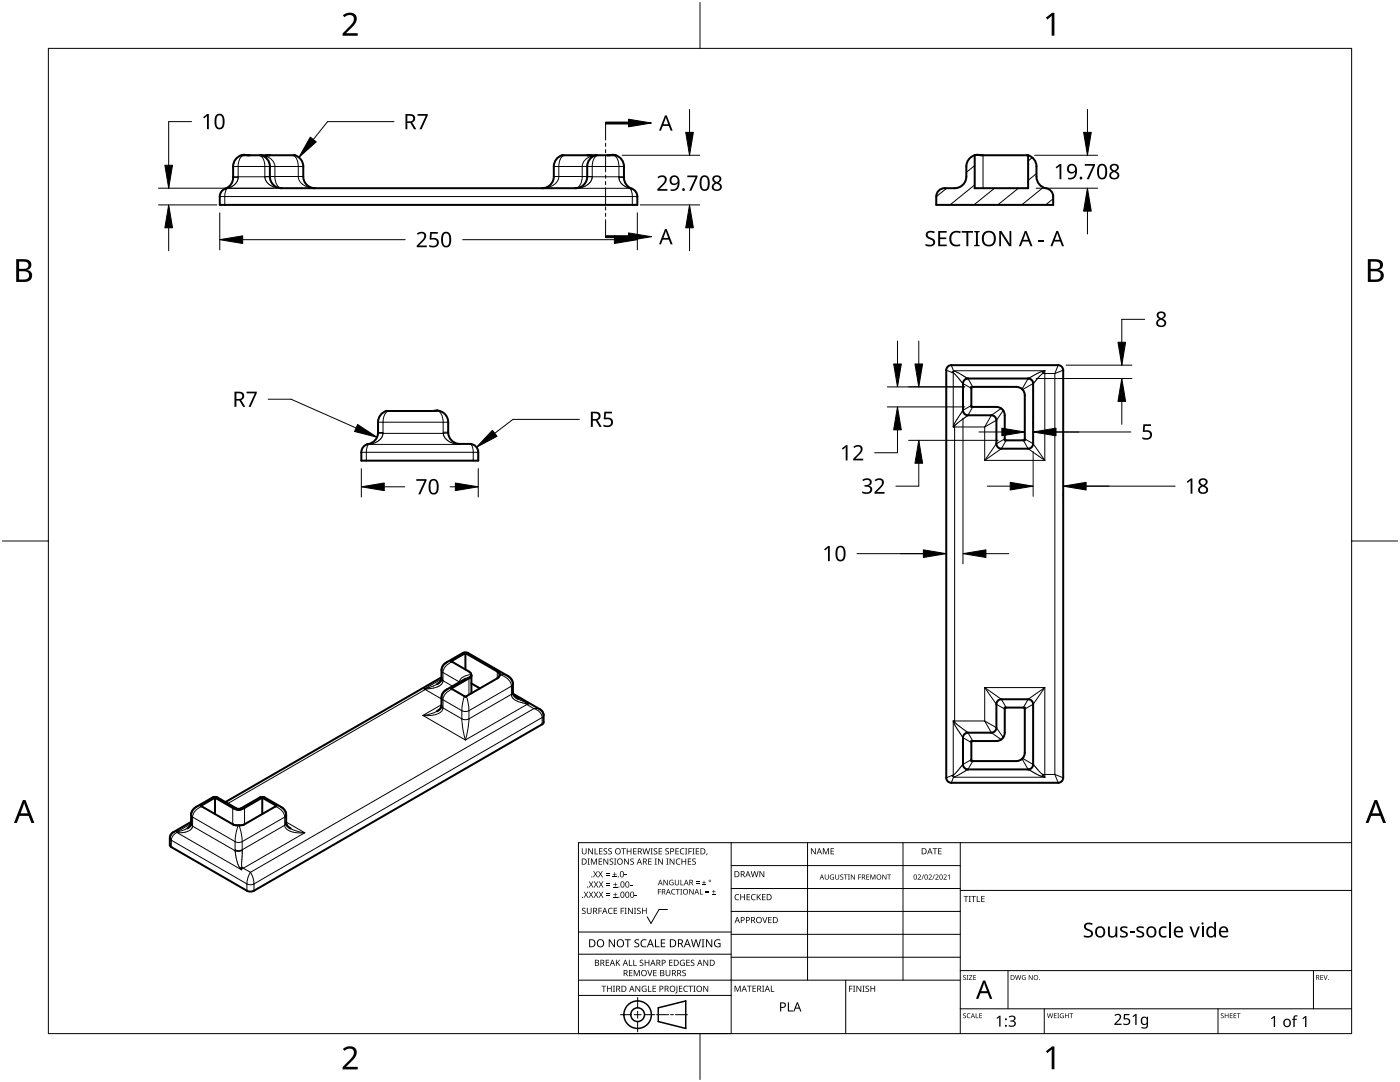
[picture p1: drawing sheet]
<svg xmlns="http://www.w3.org/2000/svg" width="279mm" height="216mm" viewBox="0 0 279 216" stroke-linecap="round" stroke-linejoin="round" font-family="sans-serif">
<g fill="none" stroke="#000" stroke-width=".4">
<path d="M48.2 31h10.7a2.33 2.33 0 0 1 1.6 2.2 3.8 3.8 0 0 0 .9 3.8l.9 .5 .6 .1M48.2 31a2.33 2.33 0 0 0-1.7 2.2 4.8 4.8 0 0 1-.4 3.6l-.7 .6a2.07 2.07 0 0 0-1.5 1.8v1.7h83.3a3.1 3.1 0 0 0-.4-2.8l-.3-.3a2.67 2.67 0 0 1-2-2.4 4.6 4.6 0 0 0-.4-3.6l-.8-.6-.4-.2M49.9 31h-1.7M53.9 31l-1.4 .1M117.2 31l1.4 .1M119.1 31h-.2a2.33 2.33 0 0 0-1.7 2.2v2a2.33 2.33 0 0 1-2.3 2.4h-58.7a2.33 2.33 0 0 1-2.3-2.4 4.3 4.3 0 0 0-.5-3.4l-.7-.6-.8-.2M122.9 31h-1.7M122.9 31h-10.7a2.33 2.33 0 0 0-1.7 2.2 3.8 3.8 0 0 1-.8 3.8l-1 .5-.5 .1M193.6 31.5l.9-.5v6.6h10.7v-6.6a2.33 2.33 0 0 1 1.7 2.2 4.2 4.2 0 0 0 .5 3.6 3.1 3.1 0 0 0 1.8 .9 1.67 1.67 0 0 1 1 1.5v1.7h-23.3a3 3 0 0 1 .4-2.9l.8-.4h.4a3.8 3.8 0 0 0 3.8-.9 4.2 4.2 0 0 0 .6-3.5 2.33 2.33 0 0 1 .7-1.7zM194.5 31h10.7M189.1 73.2l.7-.3h21.4a1 1 0 0 1 1 1v81.3a1 1 0 0 1-1 1h-21.4a1 1 0 0 1-1-1v-81.3zM193.8 77.2h9a1.67 1.67 0 0 1 1.7 1.7v9h-4v-5a1.67 1.67 0 0 0-1.7-1.7h-5z"/>
<path d="M205.2 75.5a1 1 0 0 1 1 1v12a1 1 0 0 1-1 1h-5.4a1 1 0 0 1-1-1v-4.6a1 1 0 0 0-1-1h-4.6a1 1 0 0 1-1-1v-5.4a1 1 0 0 1 1-1h12M76.2 82.5l1.1-.5h9.4a2.26 2.26 0 0 1 2.7 2.2v2a2.33 2.33 0 0 0 2.4 2.4h2a1.67 1.67 0 0 1 1.6 1.6v1.7h-23.3a3.1 3.1 0 0 1 .4-2.8l.7-.4a2.41 2.41 0 0 0 2.2-2.4 4.4 4.4 0 0 1 .5-3.4zM77.1 82h.1M88.1 135.5a1.58 1.58 0 0 1-.9 1M88.1 135.5h.1M88.1 135.2l-43.1 24.8M89.2 132.1l3.2-1.8 .7-.1 8.2 4.7M89.2 132.1a1.93 1.93 0 0 0-1.1 1.7v1.7M92.9 135.4l-3.7 2.2a1.93 1.93 0 0 0-1.1 1.6v1.7a1.44 1.44 0 0 1-.9 1M92.9 135.4v.1M92.9 130.3l-2.8 1.7 3.5 2 .3 .3 .2 .5M92.9 130.3l6.3 3.7a.71 .71 0 0 1 .5 .7 .71 .71 0 0 1-.5 .7l-6.3 3.7-2.8-1.7 3.6-2.1 .4-.5"/>
<path d="M92.9 130.3v3.3M94.1 134.8h.1M94.1 134.8v3.5M94.1 136.4l1.7 1M101.3 134.9h.1M101.3 134.9a1.9 1.9 0 0 1 1.1 1.6v1.8M102.4 138.3h.1M102.4 138.3v.1M102.4 138.4l.1 .3M102.4 138.4l5.3 3.1M102.5 138.7h.1M102.5 138.7l.9 .8"/>
<path d="M42.4 159.1l-3.2 1.9a1.93 1.93 0 0 0-1.1 1.6v1.7a1.14 1.14 0 0 1-.7 1M42.4 159.1l.5-.1 .5 .1 3.7 2.2M42.9 159.2l-2.8 1.6 6.4 3.7 1.3 .2 1-.2 6.4-3.7-2.9-1.6M42.9 159.2l3.5 2a1.95 1.95 0 0 0 2.4 0l3.5-2M42.9 159.2v3.2M51.8 159.1l-3.7 2.2M51.8 159.1l.5-.1 .5 .1 3.3 1.9M52.3 159.2v3.2M107.7 141.5h.1M107.7 141.5l.5 .5 .3 .6v1.5l-.3 .4-57.7 33.3-.8 .1-.4-.2-15.1-8.7-.3-.4v-1.3a1.46 1.46 0 0 1 .8-1.3l3.4-2M193.8 147.9h5a1.67 1.67 0 0 0 1.7-1.7v-5h4v9a1.67 1.67 0 0 1-1.7 1.7h-9zM205.2 153.5a1 1 0 0 0 1-1v-12a1 1 0 0 0-1-1h-5.4a1 1 0 0 0-1 1v4.7a1 1 0 0 1-1 1h-4.6a1 1 0 0 0-1 1v5.3a1 1 0 0 0 1 1h12"/>
<path d="M48.1 161.3l-.5 .1-.5-.1M56.1 161h.1M56.1 161a1.9 1.9 0 0 1 1 1.6v1.7a1.43 1.43 0 0 0 .9 1"/>
</g>
<g fill="none" stroke="#000" stroke-width=".2">
<path d="M43.9 39.2h83.3M45 37.6h.3M45.3 37.6l-.2 .3a5.8 5.8 0 0 0-.2 3M45.4 37.6h-.4M45.4 37.6h-.1M45.4 37.6h10.8M46.5 35.3h6.4M46.5 33.2h14M47.5 35.4l-.1 .7-.4 .6-.7 .5-.9 .4M47.5 35.4h-1M48.5 31a2.41 2.41 0 0 0-1 2.2v2.2M51.9 31a2.42 2.42 0 0 1 1 2.2v2"/>
<path d="M52.9 35.2v.1M52.9 35.2h7.6M52.9 35.3l.2 .8 .7 .7 .9 .5 1.2 .3M52.9 31.1a2.45 2.45 0 0 1 2 2.1 5.3 5.3 0 0 0 .6 4l.7 .4M53.9 35.3h-1M55.9 37.6h.3M56.2 37.6h.1M58.6 31a2.42 2.42 0 0 1 .9 2.2v2a2.7 2.7 0 0 0 2.6 2.3l.8 .1M110.5 33.2h14M110.5 35.2h7.7M112.5 31a2.41 2.41 0 0 0-1 2.2v2a2.7 2.7 0 0 1-2.5 2.3l-.8 .1M114.9 37.6h10.8"/>
<path d="M114.9 37.6h.1M115.1 37.6h-.2M117.2 35.3h1M118.1 31.1a2.45 2.45 0 0 0-1.9 2.1 5.3 5.3 0 0 1-.7 4l-.6 .4M118.2 35.3l-.1 .5a3.2 3.2 0 0 1-3 1.8M118.2 35.3h6.3M118.2 35.2v.1M119.1 31a2.41 2.41 0 0 0-.9 2.2v2M122.6 31a2.42 2.42 0 0 1 .9 2.2v2.2M123.5 35.4l.2 .7 .4 .6 .7 .5 .9 .4M123.5 35.4h1M125.7 37.6h.3"/>
<path d="M125.7 37.6h.1M125.7 37.6h.4M125.7 37.6l.2 .3a5.8 5.8 0 0 1 .3 3M196.2 31v6.6M188.8 73.9l1.2 .4M189.8 72.9l.5 1.1M190 74.3l.2 .1M190.2 74.4l2 2.1M190.2 74.4v10.8M190.3 74l-.3 .3M190.3 74h18.2M190.3 74h.1"/>
<path d="M190.4 74l2.8 1.5M190.4 74l-.2 .4M192.2 76.5h.1M192.2 76.5l1.6 1M193.2 75.5a1 1 0 0 0-1 1M193.2 75.5l.9 1.7M205.2 75.5l-1.2 2.1M206.2 76.5h.1M206.2 76.5l-2.1 1.2M207.9 74.1l-2.7 1.4a1 1 0 0 1 1 1M207.9 74.1l.2 .4M208.1 74.5l-1.9 2"/>
<path d="M208.1 74.5h2.4M208.5 74l-.6 .1M208.5 74l-.4 .5M208.5 74h.1M208.5 74v17.9M210.5 74.5v80M211.2 72.9l-.7 1.6M212.2 73.9l-1.7 .6M72.1 90.2h23.3M73.2 88.7h.4M73.5 88.6l.2 .1M73.6 88.7l-.2 .2a5.8 5.8 0 0 0-.3 3"/>
<path d="M73.6 88.7h18.2M73.7 88.7h-.1M75.4 86.4l1 .1M75.4 84.2h14M75.4 86.3h1M76.4 86.5l-.2 .7-.6 .7-.9 .5-1 .3M76.4 86.5h12.1M76.4 86.3v.2M77.4 82a2.41 2.41 0 0 0-1 2.2v2.1M87.2 81.9a2.21 2.21 0 0 1 1.2 2.3v2M88.4 86.2l.1 .3M88.4 86.2h1"/>
<path d="M88.5 86.5a2.88 2.88 0 0 0 2.7 2.1M89.4 86.4l-.9 .1M91.2 88.6l.6 .1M91.2 88.6l.5 .1M91.8 88.7h.1M91.8 88.6v.1M93.8 88.6a1.42 1.42 0 0 1 .6 1.6v1.7M190.2 85.2h6.3M190.2 85.2h.1M190.3 84.9l.2 .1M190.3 84.9l-.1 .3M190.5 85l-.3 .2"/>
<path d="M190.5 85v59.1M192.2 81.9l-1.9 3M192.2 81.9h.1M192.2 81.9a1 1 0 0 0 1 1M193.2 82.9l-2.7 2.1M193.2 82.9h.1M193.8 80.9l-1.6 1M194.1 81.2l-.9 1.7M196.5 85.2v6.7M196.5 91.9h12M199.8 81.5l-2 1.4-1.3 2.3M200.2 81.9l-1.4 2-2.3 1.3"/>
<path d="M200.5 87.6l-1.7 .9-2.3 3.4M200.8 87.9l-1 1.6-3.3 2.4M204.2 87.9l1 1.6 3.3 2.4M204.5 87.6l1.7 .9 2.3 3.4M84.7 137.5l.2 .1M84.7 137.5h.3M84.7 137.5h.1M84.9 137.6l3.2 1.9M84.9 137.6l-39.4 22.7M84.9 137.4l.1 .1M84.9 137.4l-.2 .1M85 137.5l-.1 .1"/>
<path d="M87.2 136.5l-2.3 .9M88.1 135.5l-3.4 2M88.1 135.4l.3 .4M88.1 135.4l.3 .5M88.1 139.2l.3 .4M88.1 133.8l.3 .4M88.4 135.9a2.03 2.03 0 0 1-2.1 1.4l-1.3 .2M88.4 135.8v.1M88.4 134.2v1.6M88.4 139.6v1.7M88.4 135.8l1.9 1.1M88.4 134.2l3.3 1.9"/>
<path d="M88.4 139.6l3.8 2.2M90.3 131.8l-1.1 .3M90.3 137.3l-1.1 .3M90.3 132.1a2.56 2.56 0 0 0-1.9 2.1M90.3 137.5a2.56 2.56 0 0 0-1.9 2.1M91.7 136.1h.1M92.4 130.3l.3 .1M92.7 138.9l-.4 1.3-.1 1.6M93.1 138.9l.3 1.3 .2 1.6M93.4 130.3l-.3 .1M93.6 135.4v3.2M94 134.9l-1.1 .5"/>
<path d="M94 134.6a2.29 2.29 0 0 0-2.3 1.4v.1M99.2 134v1.4M99.7 134.6a2.85 2.85 0 0 1 2.4 2.3M99.7 134.6h.9l.7 .3M102.1 136.9l-8.5 4.9M102.1 138.5l-8.5 4.9M102.1 136.9v1.6M102.1 138.5v.2M102.1 138.7a2.84 2.84 0 0 0 2.6 1.6l.2 .1M102.4 136.5l-.3 .4M102.4 138.1l-.3 .4M102.4 138.3l-.3 .4"/>
<path d="M102.5 138.7l3 1.7M103.4 139.5l1.6 .7M196.5 137.2v6.7M196.5 137.2h12M196.5 137.2l2.3 3.3 1.7 1M196.5 137.2l3.3 2.3 1 1.7M208.5 137.2v17.9M208.5 137.2l-2.3 3.3-1.7 1M208.5 137.2l-3.3 2.3-1 1.7M42.4 159.1l.3 .2M43.4 159.1l-.3 .2M51.8 159.1l.3 .2"/>
<path d="M52.8 159.1l-.3 .2M84.4 142.8l8.5 4.9M87.2 141.9l-1.4 .6-1.4 .3M88.1 140.9l.3 .4M88.1 140.6l-3.7 2.2M88.4 141.3a1.57 1.57 0 0 1-1.6 1.3l-2.4 .2M88.4 141.3l3.8 2.1M92.2 143.4l.2 1.9 .5 2.4M92.2 143.4l.7 .2 .7-.2M92.2 141.8v1.6M93.6 143.4l-.2 1.9-.5 2.4M93.6 141.8v1.6"/>
<path d="M93.6 141.8l-.7 .2-.7-.2M104.9 140.4h.6M104.9 140.4l.2 .2M105 140.2l.5 .2M105 140.2l-.1 .2M105.1 140.6l1.5 .8M105.1 140.6l-12.2 7.1M105.5 140.4h.1M105.5 140.4l-.4 .2M106.6 141.4a2.13 2.13 0 0 1 1.6 1.8M106.6 141.4l.6-.1 .5 .2M106.6 141.4l-56.6 32.7"/>
<path d="M108.2 143.2l-57.5 33.2M108.2 143.2v1.3M108.5 142.8l-.3 .4M190 154.8l.3 .3M190 154.8l-1.2 .4M190.2 154.7l-.2 .1M190.2 143.9l.3 .2M190.2 154.7l.2 .3M190.2 143.9l.1 .2M190.2 143.9v10.8M190.2 143.9h6.3M190.3 155.1h18.2"/>
<path d="M190.3 155.1l-.5 1.1M190.3 144.1l1.9 3.1M190.4 155l-.1 .1M190.5 144.1l2.7 2.1M190.5 144.1h-.2M192.2 152.5l-2 2.2M192.2 147.2h.1M192.2 152.5a1 1 0 0 0 1 1M192.2 152.5h.1M192.2 147.2l1.6 1M193.2 146.2h.1M193.2 153.5l-2.8 1.5"/>
<path d="M193.2 146.2a1 1 0 0 0-1 1M193.2 146.2l.9 1.7M193.8 151.6l-1.6 .9M194.1 151.9l-.9 1.6M196.5 143.9l1.3 2.3 2 1.4M196.5 143.9l2.3 1.3 1.4 2M204 151.4l1.2 2.1M204.1 151.3l2.1 1.2M205.2 153.5h.1M205.2 153.5l2.7 1.4M206.2 152.5h.1M206.2 152.5a1 1 0 0 1-1 1"/>
<path d="M206.2 152.5l1.9 2M207.9 154.9l.6 .2M208.1 154.5l-.2 .4M208.1 154.5l.4 .6M208.1 154.5h2.4M208.5 155.1h.1M210.5 154.5l1.7 .7M210.5 154.5l.7 1.7M33.9 167.3l.3 .4M34.2 167.7v1.3M34.2 167.7l15.1 8.7M35.3 165.8l-.6 .2"/>
<path d="M35.3 165.8v.3M35.3 166.1l-.5 .3a1.74 1.74 0 0 0-.6 1.3M35.3 166.1l12.9 7.4M35.3 166.1h.1M35.3 165.8l.2 .1M35.5 165.9l-.1 .2M37.4 165.3l-1 .4-.9 .2M38.1 164.4l.3 .5M38.1 164.4l-2.6 1.5M38.1 162.6l.3 .4M38.1 164.3l.3 .4M38.4 164.9a2.07 2.07 0 0 1-2.3 1.3l-.7-.1"/>
<path d="M38.4 164.9l8.5 4.9M38.4 164.7v.2M38.4 163v1.7M38.4 163l8.5 4.9M40.3 160.9a2.56 2.56 0 0 0-1.9 2.1M40.3 160.7l-1.1 .3M46.4 161.2v3.3M46.9 167.9l.7 .2 .7-.2M46.9 167.9v1.7M46.9 169.6v.2M46.9 169.8l.4 2.1 .6 1.3M47.1 161.3l.2 .3"/>
<path d="M47.6 164.7l-.5 1.6-.2 1.6M47.7 164.7l.5 1.6 .1 1.6M47.9 173.2l.3 .3M48.1 161.3l-.2 .3M48.2 173.5h.1M48.3 173.1l-.1 .4M48.3 173.1l-.4 .1M48.3 173.1l.3 .1M48.3 169.6l-.7 .1-.7-.1M48.3 169.6v.1M48.3 167.9v1.7M48.3 169.7v3.4"/>
<path d="M48.3 169.7l-.6 .2-.8-.1M48.6 173.2l-.4 .3M48.6 173.2l1.4 .9M48.8 161.2v3.3M49.3 176.4l.7 .1 .7-.1M49.3 176.4v1.3M50 174.1a4.5 4.5 0 0 1 .7 2.3M50 174.1a4.5 4.5 0 0 0-.7 2.3M50.7 176.4v1.3M55 160.7l1.1 .3M55 160.9a2.56 2.56 0 0 1 1.8 2.1M56.8 164.7a1.57 1.57 0 0 0 1.6 1.3l2.4 .2"/>
<path d="M56.8 163v1.7M56.8 163l-8.5 4.9M56.8 164.7l-8.5 4.9M57.1 162.6l-.3 .4M57.1 164.3l-.3 .4M57.1 164l3.7 2.2M58 165.3l1.4 .6 1.4 .3M60.8 166.2l-12.2 7"/>
</g>
<path d="M188.9 37.6l-2 1.6M194.5 33l-1.6 1.4M194.5 36.9l-4.9 4M198.5 37.6l-4.1 3.3M203.2 37.6l-4.1 3.3M206 31.4l-.8 .7M206.9 34.6l-1.7 1.4M208.2 37.4l-4.3 3.5M210.2 39.7l-1.5 1.2" fill="none" stroke="#000" stroke-width=".2"/>
<path d="M9.7 9.7h260v196.5h-260z" fill="none" stroke="#000" stroke-width=".2"/>
<path d="M139.7 .5v9.2M.5 108h9.2M269.7 108h9.2M139.7 206.2v9.2" fill="none" stroke="#000" stroke-width=".2"/>
<g fill="#000">
<path d="M68.4 3.1a1.64 1.64 0 0 1 2.8 .4 2.52 2.52 0 0 1-1.2 2.2l-.9 .9h2.3v.5h-3v-.4l1.2-1.2a1.95 1.95 0 0 0 .9-2.2 1.23 1.23 0 0 0-1.8 .1zM208.7 3.5l1.3-.9h.4v4.5h-.5v-4l-.9 .8zM68.4 209.3a1.64 1.64 0 0 1 2.8 .4 2.52 2.52 0 0 1-1.2 2.2l-.9 1h2.3v.5h-3v-.5l1.2-1.2a1.95 1.95 0 0 0 .9-2.1 1.23 1.23 0 0 0-1.8 .1zM208.7 209.8l1.3-1h.4v4.6h-.5v-4l-.9 .7z"/>
<path d="M3.2 51.7h1.3a1.28 1.28 0 0 1 1.7 1.3 1.04 1.04 0 0 1-.8 .9 1.23 1.23 0 0 1 1 1.5 1.23 1.23 0 0 1-1.6 .9h-1.6zM3.8 54.1v1.7h.9a.86 .86 0 0 0 1.1-.9 .86 .86 0 0 0-1.1-.8zM3.8 52.2v1.4h.8a.78 .78 0 0 0 1.1-.7 .78 .78 0 0 0-1.1-.7z"/>
<path d="M273 51.7h1.3a1.28 1.28 0 0 1 1.7 1.3 1.04 1.04 0 0 1-.9 .9 1.23 1.23 0 0 1 1 1.5 1.23 1.23 0 0 1-1.5 .9h-1.6zM273.6 54.1v1.7h.9a.86 .86 0 0 0 1.1-.9 .86 .86 0 0 0-1.2-.8zM273.6 52.2v1.4h.8a.78 .78 0 0 0 1-.7 .78 .78 0 0 0-1.1-.7z"/>
<path d="M4.6 159.6h.5l1.8 4.6h-.6l-.6-1.4h-1.8l-.5 1.4h-.6zM4.8 160.2l-.7 2.1h1.4z"/>
<path d="M274.3 159.6h.5l1.8 4.6h-.6l-.5-1.4h-1.8l-.6 1.4h-.6zM274.6 160.2l-.7 2.1h1.4z"/>
</g>
<g fill="none" stroke="#000" stroke-width=".2">
<path d="M145.9 168.1v38.1h-30.5v-38.1h154.3M145.9 172.7h45.7M145.9 177.3h45.7M161.2 168.1v27.5M180.2 168.1v27.5M191.6 168.1v38.1M191.6 177.7h78.1M115.4 198.6h30.5M115.4 195.6h76.2M115.4 190.4h30.5M115.4 186h30.5M127.3 199v2.1"/>
<path d="M133.2 181.5h-1.7l-1.6 2.8-.7-1.4M145.9 181.9h45.7M145.9 186.4h45.7M145.9 191h45.7M168.8 195.6v10.6M191.6 193.7h78.1M201.2 193.7v7.6M262.1 193.7v7.6M123.8 202.5h2.1M126.6 202.5h1.3M127.3 201.8v1.4M127.3 203.8v2.1"/>
<path d="M128.6 202.5h2.1M131 202.5h2.4M133.8 202.5h.6M134.8 202.5h2.4M191.6 201.3h78.1M208.4 201.3v4.9M243.1 201.3v4.9"/>
</g>
<g fill="#000">
<path d="M116.1 169.3h.2v.8a.32 .32 0 0 0 .3 .3 .32 .32 0 0 0 .3-.3v-.8h.2v.8a.47 .47 0 0 1-.5 .4 .47 .47 0 0 1-.5-.5zM116.5 177.9h.2l.3 .5 .3-.5h.1l-.4 .6 .4 .6h-.1l-.3-.5-.4 .5h-.1l.4-.6zM117.3 171.3h.4l-.1 .1v1l.1 .1h-.4l.1-.1v-1zM117.4 169.3h.2l.6 1v-1h.1v1.2h-.1l-.7-1v1h-.1zM117.5 177.9h.2l.3 .5 .3-.5h.1l-.4 .6 .4 .6h-.1l-.4-.5-.3 .5h-.1l.4-.6zM117.5 175.9h.2l.3 .5 .3-.5h.1l-.4 .6 .5 .6h-.2l-.3-.5-.4 .5h-.1l.4-.6zM117.9 171.3h.3l.3 1 .4-1h.2v1.2h-.1v-1l-.4 1h-.1l-.4-1v1h-.2zM118.7 169.3h.1v1h.6v.2h-.7zM118.4 173.8h.1l.3 .5 .3-.5h.2l-.4 .6 .4 .7h-.1l-.4-.6-.3 .6h-.1l.4-.7zM118.5 177.9h.2l.2 .5 .3-.5h.2l-.4 .6 .4 .6h-.1l-.4-.5-.3 .5h-.1l.4-.6zM118.5 175.9h.2l.3 .5 .3-.5h.1l-.4 .6 .4 .6h-.1l-.3-.5-.4 .5h-.1l.4-.6zM119.5 171.3h.7v.1h-.6v.4h.5v.2h-.5v.4h.6v.1h-.7z"/>
<path d="M119.6 169.3h.6v.1h-.5v.4h.5v.1h-.5v.4h.5v.2h-.6zM119.4 173.8h.1l.3 .5 .3-.5h.2l-.4 .6 .4 .7h-.1l-.4-.6-.3 .6h-.2l.5-.7zM119.5 177.9h.1l.3 .5 .3-.5h.2l-.4 .6 .4 .6h-.1l-.4-.5-.3 .5h-.1l.4-.6zM119.5 175.9h.2l.3 .5 .3-.5h.1l-.4 .6 .4 .6h-.1l-.4-.5-.3 .5h-.1l.4-.6zM120.9 174.6h.8v.1h-.8zM120.9 174.2h.8v.1h-.8zM121 178.7h.8v.1h-.8zM121 178.3h.8v.1h-.8zM121 176.6h.8v.1h-.8zM121 176.3h.8v.1h-.8zM120.5 169.4l.4-.1h.3l-.1 .1a.25 .25 0 0 0-.4-.1 .25 .25 0 0 0 0 .4 .4 .4 0 0 1 .5 .3 .4 .4 0 0 1-.3 .5 .4 .4 0 0 1-.5-.2h.2a.27 .27 0 0 0 .4-.1 .27 .27 0 0 0-.3-.3l-.2-.2zM120.4 171.3h.2l.6 1v-1h.2v1.2h-.2l-.6-1v1h-.2z"/>
<path d="M121.4 169.4l.5-.1h.2v.1a.25 .25 0 0 0-.4-.1 .25 .25 0 0 0 0 .4 .4 .4 0 0 1 .4 .3 .4 .4 0 0 1-.2 .5 .4 .4 0 0 1-.5-.2h.1a.27 .27 0 0 0 .5-.1 .27 .27 0 0 0-.4-.3l-.2-.2zM122.3 174.9h.8v.2h-.8zM122.4 179h.8v.1h-.8zM122.4 177h.8v.1h-.8zM121.7 171.4l.4-.1 .3 .1-.1 .1a.25 .25 0 0 0-.4-.1 .25 .25 0 0 0 0 .4 .4 .4 0 0 1 .5 .3 .4 .4 0 0 1-.3 .5 .4 .4 0 0 1-.5-.3l.2 .1a.27 .27 0 0 0 .4-.2 .27 .27 0 0 0-.3-.3l-.2-.2zM122.6 174h.1v.4h.4v.1h-.4v.4h-.1v-.4h-.3v-.1h.3zM122.7 178.1h.1v.4h.4v.1h-.4v.3h-.1v-.3h-.3v-.1h.3zM122.7 176.1h.2v.3h.3v.2h-.3v.3h-.2v-.3h-.3v-.2h.3zM122.5 171.3h.5l-.2 .1v1l.2 .1h-.5l.2-.1v-1zM124 169.3h.9v.1h-.4v1.1h-.1v-1.1h-.4zM124.7 174.5h.4v.2h-.4zM124.6 171.3h.1l.7 1v-1h.1v1.2h-.2l-.6-1v1h-.1z"/>
<path d="M125.7 176.6h.5v.1h-.5zM125.1 169.3h.1v.5h.7v-.5h.1v1.2h-.1v-.6h-.7v.6h-.1zM125.8 171.4l.5-.1 .2 .1v.1a.25 .25 0 0 0-.4-.1 .25 .25 0 0 0 0 .4 .4 .4 0 0 1 .4 .3 .4 .4 0 0 1-.2 .5 .4 .4 0 0 1-.5-.3l.1 .1a.27 .27 0 0 0 .5-.2 .27 .27 0 0 0-.4-.3l-.2-.2zM126.7 178.6h.4v.2h-.4zM126.4 169.3h.6v.1h-.5v.4h.5v.1h-.5v.4h.5v.2h-.6zM128.2 169.3h.2l.2 1 .3-1h.2l.2 1 .3-1h.1l-.3 1.2h-.1l-.3-1.1-.3 1.1h-.2zM129.4 171.3h.6v.1h-.5v.4h.5v.2h-.5v.4h.5v.1h-.6zM129.8 169.3h.5l-.2 .1v1l.2 .1h-.5l.2-.1v-1zM130.7 171.3h.4l-.1 .1v1l.1 .1h-.4l.1-.1v-1zM130.5 169.4l.4-.1h.3l-.1 .1a.25 .25 0 0 0-.4-.1 .25 .25 0 0 0 0 .4 .4 .4 0 0 1 .5 .3 .4 .4 0 0 1-.3 .5 .4 .4 0 0 1-.5-.2h.2a.27 .27 0 0 0 .4-.1 .27 .27 0 0 0-.3-.3l-.2-.2zM131.3 177.4h.6v.1h-.5v.4h.5v.1h-.5v.5h-.1zM131.4 169.3h.7v.1h-.5v.4h.5v.1h-.5v.4h.5v.2h-.7z"/>
<path d="M131.3 171.3h.2l.7 1-.1-1h.2v1.2h-.2l-.6-1v1h-.2zM132.4 175.6h.2l.6 .9v-.9h.1v1h-.2l-.6-.9v.9h-.1zM133 171.3h.4l-.1 .1v1l.1 .1h-.4l.1-.1v-1zM132.8 169.4l.4-.1h.3l-.1 .1a.25 .25 0 0 0-.3-.1 .25 .25 0 0 0 0 .4 .4 .4 0 0 1 .4 .3 .4 .4 0 0 1-.3 .5 .4 .4 0 0 1-.4-.2h.1a.27 .27 0 0 0 .5-.1 .27 .27 0 0 0-.4-.3l-.2-.2zM133.7 175.7l.5-.2 .2 .1v.1a.45 .45 0 0 0-.7 .4 .45 .45 0 0 0 .6 .4v-.3h-.2v-.1h.3v.5a.6 .6 0 0 1-.8-.1 .6 .6 0 0 1 .1-.8zM134.1 177.5l.4-.1h.3l-.1 .2a.44 .44 0 0 0-.6 .4 .44 .44 0 0 0 .6 .3 .52 .52 0 0 1-.7 0 .52 .52 0 0 1 .1-.8zM133.6 171.3h.2l.7 1v-1h.1v1.2h-.2l-.6-1v1h-.2zM134.9 177.4h.8v.1h-.4v1h-.1v-1h-.3zM135 171.5l.5-.2 .3 .1-.1 .1a.49 .49 0 0 0-.7 .4 .49 .49 0 0 0 .7 .5 .52 .52 0 0 1-.6 0 .52 .52 0 0 1-.2-.6zM134.8 169.3h.7v.1h-.6v.4h.5v.1h-.5v.4h.6v.2h-.7zM134.7 175.6h.1v.7a.28 .28 0 0 0 .3 .2 .28 .28 0 0 0 .3-.2v-.7h.1v.7a.42 .42 0 0 1-.4 .4 .42 .42 0 0 1-.4-.4zM135.8 175.6h.1v.9h.5v.1h-.6z"/>
<path d="M135.8 177.4h.3l-.1 .1v.9l.1 .1h-.3l.1-.1v-.9zM135.8 169.4l.5-.2 .3 .1-.1 .1a.49 .49 0 0 0-.7 .5 .49 .49 0 0 0 .8 .4 .52 .52 0 0 1-.7 .1 .52 .52 0 0 1-.2-.6zM136 171.3h.2v.5h.6v-.5h.1v1.2h-.1v-.5h-.6v.5h-.2zM136.7 169.3h.5l-.2 .1v1l.2 .1h-.5l.2-.1v-1zM137.4 169.3h.7v.1h-.6v.4h.5v.2h-.5v.5h-.1zM137.3 171.3h.6v.1h-.5v.4h.5v.2h-.5v.4h.5v.1h-.6zM137.6 177.4h.1l.6 .9v-.9h.1v1.1h-.1l-.6-.9v.9h-.1zM138.2 169.3h.4l-.1 .1v1l.1 .1h-.4l.1-.1v-1zM138.9 176.2h.7v.1h-.7zM138.9 175.9h.7v.1h-.7zM138.2 171.4l.4-.1 .3 .1-.1 .1a.25 .25 0 0 0-.4-.1 .25 .25 0 0 0 0 .4 .4 .4 0 0 1 .5 .3 .4 .4 0 0 1-.3 .5 .4 .4 0 0 1-.5-.3l.2 .1a.27 .27 0 0 0 .4-.2 .27 .27 0 0 0-.3-.3l-.2-.2zM138.9 169.3h.6v.1h-.5v.4h.5v.1h-.5v.4h.5v.2h-.6z"/>
<path d="M139.7 177.4h.1v1h.5v.1h-.6zM140.1 176.5h.8v.1h-.8zM140.4 175.7h.2v.3h.3v.2h-.3v.3h-.2v-.3h-.3v-.2h.3zM140.8 178h.7v.2h-.7zM140.8 177.7h.7v.1h-.7zM141 170.3h.2l-.3 .4zM142.1 178.4h.7v.1h-.7zM142.4 177.6h.1v.3h.3v.1h-.3v.3h-.1v-.3h-.3v-.1h.3zM146.8 178.6l.4-.2 .3 .1v.1a.49 .49 0 0 0-.7 .4 .49 .49 0 0 0 .7 .5 .52 .52 0 0 1-.7 0 .52 .52 0 0 1-.2-.6zM147.7 178.4h.2v.5h.6v-.5h.2v1.2h-.2v-.5h-.6v.5h-.2zM149 178.4h.7v.1h-.5v.4h.4v.2h-.4v.4h.5v.1h-.7zM150 178.6l.5-.2 .3 .1-.1 .1a.49 .49 0 0 0-.7 .4 .49 .49 0 0 0 .8 .5 .52 .52 0 0 1-.7 0 .52 .52 0 0 1-.2-.6z"/>
<path d="M149.8 173.8h.2l.2 1.1 .3-1.1h.2l.3 1.1 .2-1.1h.2l-.3 1.2h-.2l-.3-1-.3 1h-.1zM151 178.4h.2v.6l.5-.6h.2l-.5 .5 .5 .7h-.2l-.4-.6-.1 .6h-.2zM151.6 173.8h.1l.7 1v-1h.1v1.2h-.2l-.6-1v1h-.1zM152.1 178.4h.7v.1h-.6v.4h.5v.2h-.5v.4h.6v.1h-.7zM161.8 169.3h.2l.7 1v-1h.1v1.2h-.2l-.6-1v1h-.2zM164.2 169.3h.2l.4 .9 .4-.9h.2v1.2h-.1v-1.1l-.4 1.1h-.1l-.4-1.1v1.1h-.2zM164.6 174.5h.1v.7a.26 .26 0 0 0 .3 .2 .26 .26 0 0 0 .3-.2v-.7h.1v.7a.39 .39 0 0 1-.4 .3 .39 .39 0 0 1-.4-.3zM165.7 174.6l.5-.1h.2v.2a.42 .42 0 0 0-.7 .3 .42 .42 0 0 0 .6 .4v-.3h-.2v-.1h.4v.5a.56 .56 0 0 1-.8-.1 .56 .56 0 0 1 0-.8zM165.8 169.3h.6v.1h-.5v.4h.5v.1h-.5v.4h.5v.2h-.6zM166.7 174.5h.1v.7a.26 .26 0 0 0 .3 .2 .26 .26 0 0 0 .2-.2v-.7h.2v.7a.39 .39 0 0 1-.4 .3 .39 .39 0 0 1-.4-.3zM167.7 174.6l.4-.1h.2v.1a.24 .24 0 0 0-.4 0 .24 .24 0 0 0-.1 .3 .24 .24 0 0 0 .3 .1 .33 .33 0 0 1 .1 .5 .33 .33 0 0 1-.5 0v-.1a.26 .26 0 0 0 .4 0 .26 .26 0 0 0 .1-.3 .26 .26 0 0 0-.4-.1zM168.4 174.5h.8v.1h-.4v.9h-.1v-.9h-.3z"/>
<path d="M169.2 174.5h.4l-.1 .1v.8l.1 .1h-.4l.2-.1v-.8zM169.8 174.5h.2l.5 .8v-.8h.1v1h-.1l-.6-.8v.8h-.1zM171.3 174.5h.5v.1h-.4v.4h.4v.1h-.4v.4h-.1zM172.9 174.5h.6v.1h-.5v.3h.4v.1h-.4v.4h.5v.1h-.6zM173.7 174.5h.2l.3 .8 .3-.8h.2v1h-.1v-.9l-.5 .9-.3-.9v.9h-.1zM176.1 174.5h.1l.6 .8v-.8h.1v1h-.1l-.6-.8v.8h-.1zM177.1 174.5h.7v.1h-.3v.9h-.1v-.9h-.3zM183.1 174.6a.37 .37 0 0 1 .6 0 .37 .37 0 0 1-.2 .6l-.2 .2h.5v.1h-.7l.3-.4a.27 .27 0 0 0 .3-.3 .27 .27 0 0 0-.4-.2zM184.3 174.5h.1l-.4 1h-.1zM185.3 174.6a.37 .37 0 0 1 .6 0 .37 .37 0 0 1-.2 .6l-.2 .2h.5v.1h-.7l.3-.4a.27 .27 0 0 0 .2-.3 .27 .27 0 0 0-.3-.2zM186.4 174.5h.2l-.4 1h-.1zM186.1 169.3h.9v.1h-.3v1.1h-.2v-1.1h-.4z"/>
<path d="M186.7 174.6a.37 .37 0 0 1 .6 0 .37 .37 0 0 1-.3 .6l-.2 .2h.5v.1h-.6l.2-.4a.27 .27 0 0 0 .3-.3 .27 .27 0 0 0-.4-.2zM187.2 169.3h.7v.1h-.5v.4h.5v.1h-.5v.4h.5v.2h-.7zM188.3 174.6a.37 .37 0 0 1 .6 0 .37 .37 0 0 1-.2 .6l-.3 .2h.6v.1h-.7l.3-.4a.27 .27 0 0 0 .2-.3 .27 .27 0 0 0-.3-.2zM189.2 174.7l.3-.2v1h-.1v-.9l-.2 .2zM192.3 178.8h.9v.1h-.3v1.1h-.2v-1.1h-.4zM193.3 178.8h.5l-.2 .1v1l.2 .1h-.5l.2-.1v-1zM193.8 178.8h1v.1h-.4v1.1h-.2v-1.1h-.4zM194.9 178.8h.2v1.1h.5v.1h-.7zM195.8 178.8h.7v.1h-.5v.4h.5v.1h-.5v.5h.5v.1h-.7zM116.2 181.3l.4-.2 .3 .1-.1 .1a.25 .25 0 0 0-.4-.1 .25 .25 0 0 0 0 .4 .4 .4 0 0 1 .5 .3 .4 .4 0 0 1-.3 .5 .4 .4 0 0 1-.5-.2h.2a.27 .27 0 0 0 .4-.1 .27 .27 0 0 0-.3-.3l-.2-.2zM117.1 181.1h.2v.8a.32 .32 0 0 0 .3 .3 .32 .32 0 0 0 .3-.3v-.8h.2v.8a.47 .47 0 0 1-.5 .5 .47 .47 0 0 1-.5-.5zM119.4 181.1h.7v.2h-.5v.4h.5v.1h-.5v.6h-.2z"/>
<path d="M120 196.7h1v.1h-.4v1.1h-.2v-1.1h-.4zM120.9 191.5h.7v.1h-.6v.4h.5v.2h-.5v.4h.6v.1h-.7zM121.5 181.3l.4-.2 .4 .1-.1 .1a.49 .49 0 0 0-.7 .5 .49 .49 0 0 0 .7 .4 .52 .52 0 0 1-.6 .1 .52 .52 0 0 1-.3-.6zM121.1 196.7h.2v.5h.6v-.5h.2v1.2h-.2v-.6h-.6v.6h-.2zM121.5 187.4h.2l.9 1.3v-1.3h.1v1.6h-.2l-.8-1.3v1.3h-.2zM122.3 196.7h.4l-.1 .1v1l.1 .1h-.4l.2-.1v-1zM122.5 181.1h.7v.2h-.6v.4h.5v.1h-.5v.4h.6v.2h-.7zM122.9 191.5h.2v.6l.5-.6h.2l-.5 .5 .5 .7h-.2l-.4-.6-.1 .6h-.2zM123.9 181.1h.6v.2h-.5v.4h.5v.1h-.5v.6h-.1zM124.7 181.1h.4l-.2 .2v.9l.2 .2h-.4l.1-.2v-.9zM124.7 187.4h1.2v.2h-.5v1.4h-.2v-1.4h-.5zM125.5 191.5h.2v1.1h.5v.1h-.7z"/>
<path d="M125.5 193.6h.7v.1h-.5v.4h.5v.1h-.5v.4h.5v.2h-.7zM125.3 181.1h.2l.7 1.1-.1-1.1h.2v1.3h-.2l-.6-1v1h-.2zM126.4 191.5h.1v1.1h.6v.1h-.7zM126.5 181.1h.5l-.2 .2v.9l.2 .2h-.5l.2-.2v-.9zM126.5 193.6h.2l.4 1 .4-1h.2v1.2h-.2v-1.1l-.4 1.1h-.1l-.4-1.1v1.1h-.1zM126.7 187.6l.3-.2 .6 .1-.2 .1a.33 .33 0 0 0-.6 .2 .33 .33 0 0 0 .4 .4 .47 .47 0 0 1 .4 .6 .47 .47 0 0 1-.7 .2h-.3v-.2h.2a.35 .35 0 0 0 .6-.2 .35 .35 0 0 0-.5-.4l-.3-.2zM126.8 196.7h.2l.6 1v-1h.2v1.2h-.2l-.7-1 .1 1h-.2zM127.2 181.3l.4-.2 .3 .1-.1 .1a.25 .25 0 0 0-.4-.1 .25 .25 0 0 0 0 .4 .4 .4 0 0 1 .5 .3 .4 .4 0 0 1-.3 .5 .4 .4 0 0 1-.5-.2h.2a.27 .27 0 0 0 .4-.1 .27 .27 0 0 0-.3-.3l-.2-.2zM127.7 191.6l.4-.1 .3 .1-.1 .1a.25 .25 0 0 0-.3-.1 .25 .25 0 0 0 0 .4 .4 .4 0 0 1 .4 .3 .4 .4 0 0 1-.3 .5 .4 .4 0 0 1-.4-.3l.1 .1a.27 .27 0 0 0 .5-.2 .27 .27 0 0 0-.4-.3l-.2-.2zM128 187.6l.6-.2 .4 .1-.1 .2a.63 .63 0 0 0-.9 .5 .63 .63 0 0 0 1 .6v.2a.83 .83 0 0 1-1.1-.3 .83 .83 0 0 1 .1-1.1zM128.2 196.8l.6-.1 .2 .1v.1a.5 .5 0 0 0-.8 .4 .5 .5 0 0 0 .7 .5v-.4h-.3v-.1h.4v.6a.66 .66 0 0 1-.8-.2 .66 .66 0 0 1 0-.9zM128.1 181.1h.2v.6h.6v-.6h.2v1.3h-.2v-.6h-.6v.6h-.2z"/>
<path d="M129.2 193.6h.1l.4 1 .3-1h.2l-.4 1.2h-.2zM129.3 196.7h.2v1.1h.5v.1h-.7zM128.7 191.5h.1v.5h.6v-.5h.2v1.2h-.2v-.5h-.6v.5h-.1zM130.7 187.4h.2v1.4h.7v.2h-.9zM130.2 196.7h.7v.1h-.5v.4h.5v.1h-.5v.5h.5v.1h-.7zM130.4 193.6h.6v.1h-.5v.4h.5v.1h-.5v.4h.5v.2h-.6zM131.9 187.4h.9v.2h-.7v.5h.6v.2h-.6v.5h.7v.2h-.9zM132.8 193.6h.2v.7a.32 .32 0 0 0 .3 .4 .32 .32 0 0 0 .3-.4v-.7h.2v.7a.47 .47 0 0 1-.5 .5 .47 .47 0 0 1-.5-.5zM133.5 191.5h.7v.1h-.5v.4h.5v.2h-.5v.4h.5v.1h-.7zM135 196.7h.2v1.3l-.1 .2h-.3l-.1-.1 .3-.2zM135.5 196.7h.7v.1h-.5v.4h.4v.1h-.4v.5h.5v.1h-.7zM135.8 191.7l.5-.2 .4 .1-.1 .1a.5 .5 0 0 0-.8 .4 .5 .5 0 0 0 .7 .5v-.4h-.2v-.1h.4v.6a.66 .66 0 0 1-.9-.1 .66 .66 0 0 1 0-.9z"/>
<path d="M136.2 193.7l.4-.2 .3 .1-.1 .1a.25 .25 0 0 0-.4-.1 .25 .25 0 0 0 0 .4 .4 .4 0 0 1 .5 .3 .4 .4 0 0 1-.3 .5 .4 .4 0 0 1-.5-.2h.2a.27 .27 0 0 0 .5-.1 .27 .27 0 0 0-.4-.3l-.2-.2zM136.5 196.8l.5-.1 .3 .1-.1 .1a.49 .49 0 0 0-.7 .4 .49 .49 0 0 0 .8 .4 .52 .52 0 0 1-.7 .1 .52 .52 0 0 1-.2-.6zM137 191.5h.6v.1h-.5v.4h.5v.2h-.5v.4h.5v.1h-.6zM137.4 196.7h.9v.1h-.4v1.1h-.1v-1.1h-.4zM137.9 191.6l.4-.1 .3 .1-.1 .1a.25 .25 0 0 0-.4-.1 .25 .25 0 0 0 0 .4 .4 .4 0 0 1 .5 .3 .4 .4 0 0 1-.3 .5 .4 .4 0 0 1-.5-.3l.2 .1a.27 .27 0 0 0 .4-.2 .27 .27 0 0 0-.3-.3l-.2-.2zM138.4 196.7h.4l-.1 .1v1l.1 .1h-.4l.1-.1v-1zM137.9 187.4h.2l.3 1.4 .4-1.4h.2l.4 1.4 .3-1.4h.2l-.4 1.6h-.2l-.4-1.3-.4 1.3h-.2zM140 187.4h.6l-.2 .2v1.3l.2 .1h-.6l.2-.1v-1.3zM140.4 196.7h.1l.7 1v-1h.1v1.2h-.1l-.7-1v1h-.1zM140.4 191.5h.2l.6 1v-1h.1v1.2h-.1l-.7-1v1h-.1zM140.9 187.4h.2l.9 1.3v-1.3h.1v1.6h-.2l-.8-1.3v1.3h-.2zM142.7 187.6l.7-.2 .4 .1-.1 .2a.65 .65 0 0 0-1 .5 .65 .65 0 0 0 .9 .6v-.4h-.3v-.2h.5v.7a.86 .86 0 0 1-1.1-.1 .86 .86 0 0 1 0-1.2z"/>
<path d="M146.6 196.7h.2l.4 1 .4-1h.2v1.2h-.1v-1.1l-.4 1.1h-.2l-.4-1.1v1.1h-.1zM149.1 196.7h.9v.1h-.4v1.1h-.1v-1.1h-.4zM150.2 196.7h.7v.1h-.6v.4h.5v.1h-.5v.5h.6v.1h-.7zM152.1 183h.2l.3 1 .4-1h.1l-.4 1.2h-.1zM152.1 196.7h.4l-.1 .1v1l.1 .1h-.4l.1-.1v-1zM153.8 196.7h.2v1.1h.5v.1h-.7zM153.3 183h.7v.1h-.5v.4h.5v.1h-.5v.5h.5v.1h-.7zM169.5 196.7h.6v.1h-.5v.5h.5v.1h-.5v.5h-.1zM170.2 196.7h.5l-.2 .1v1l.2 .1h-.5l.2-.1v-1zM170.9 196.7h.2l.6 1v-1h.2v1.2h-.2l-.6-1v1h-.2zM172.1 196.7h.5l-.2 .1v1l.2 .1h-.5l.2-.1v-1zM172.8 196.8l.4-.1h.2v.2a.25 .25 0 0 0-.4-.1 .25 .25 0 0 0 0 .4 .4 .4 0 0 1 .5 .3 .4 .4 0 0 1-.3 .4 .4 .4 0 0 1-.5-.2l.2 .1a.27 .27 0 0 0 .4-.2 .27 .27 0 0 0-.3-.3l-.3-.2z"/>
<path d="M173.7 196.7h.2v.5h.6v-.5h.2v1.2h-.2v-.6h-.6v.6h-.2zM192.2 194.7l.4-.1h.2l-.1 .1a.24 .24 0 0 0-.3 0 .24 .24 0 0 0-.1 .3 .24 .24 0 0 0 .4 .1 .31 .31 0 0 1 0 .4 .31 .31 0 0 1-.5-.1 .24 .24 0 0 0 .3 .1 .24 .24 0 0 0 .1-.3l-.4-.3zM192.9 194.6h.4l-.1 .1v.7l.1 .1h-.4l.1-.1v-.7zM193.4 194.6h.6l-.5 .8h.6v.1h-.7l.5-.8h-.5zM194.2 194.6h.6v.1h-.4v.3h.4v.1h-.4v.3h.4v.1h-.6zM202.6 194.6h.1l.2 .8 .2-.8h.2l.2 .8 .2-.8h.1l-.2 .9h-.2l-.2-.8-.2 .8h-.2zM204 194.7l.4-.1h.3l-.1 .1a.4 .4 0 0 0-.6 .4 .4 .4 0 0 0 .6 .3v-.3l-.2-.1h.3v.5a.53 .53 0 0 1-.7-.1 .53 .53 0 0 1 0-.7zM205.3 194.6h.1l.6 .8v-.8h.1v.9h-.2l-.5-.8v.8h-.1zM216.5 184.4a1.38 1.38 0 0 1 1.6-.1l-.1 .3-.4-.1a.52 .52 0 0 0-.7 0 .52 .52 0 0 0-.1 .7l.4 .2a.9 .9 0 0 1 .9 1.1 .9 .9 0 0 1-1.3 .6l-.5-.1v-.4a1.03 1.03 0 0 0 1.5-.2 1.04 1.04 0 0 0-1.1-.9 .77 .77 0 0 1-.2-1.1zM221.1 184.9h.4v1.4a.59 .59 0 0 0 .7 .5 .59 .59 0 0 0 .4-.8v-1.1h.4v2.2h-.3l-.1-.3a.84 .84 0 0 1-.9 .3 .84 .84 0 0 1-.6-.8zM223.6 185.1a1.29 1.29 0 0 1 1.4-.1l-.1 .3-.4-.2a.35 .35 0 0 0-.6 .2 .35 .35 0 0 0 .4 .4l.1 .1a.66 .66 0 0 1 .7 .8 .66 .66 0 0 1-.9 .5l-.7-.1v-.4l.7 .2 .5-.1v-.4l-.5-.2a.65 .65 0 0 1-.6-1zM225.4 185.8h1v.3h-1z"/>
<path d="M226.9 185.1a1.29 1.29 0 0 1 1.4-.1l-.1 .3-.5-.2a.35 .35 0 0 0-.5 .2 .35 .35 0 0 0 .3 .4l.2 .1a.66 .66 0 0 1 .7 .8 .66 .66 0 0 1-.9 .5l-.7-.1v-.4l.7 .2 .4-.1v-.4l-.4-.2a.65 .65 0 0 1-.6-1zM231.5 185.1l.4-.2 .5-.1 .4 .1-.1 .3a.8 .8 0 0 0-1.1 .7 .8 .8 0 0 0 1.1 .8h.1v.3a1.1 1.1 0 0 1-1.3-.2 1.1 1.1 0 0 1-.2-1.3zM237.4 184.9h.4l.6 1.8 .7-1.8h.4l-.9 2.2h-.4zM263.5 194.6h.6v.1h-.5v.3h.4v.1h-.4v.3h.5v.1h-.6zM264.1 194.6h.2l.2 .8 .3-.8h.2l-.4 .9h-.1zM157.2 200h.3v1.6h.8v.2h-1.1zM192.2 202.3l.4-.1h.2l-.1 .1a.24 .24 0 0 0-.3 0 .24 .24 0 0 0-.1 .3 .24 .24 0 0 0 .4 .1 .31 .31 0 0 1 0 .5 .31 .31 0 0 1-.5-.2 .24 .24 0 0 0 .3 .1 .24 .24 0 0 0 .1-.3l-.4-.2zM193.1 202.3l.3-.1h.3l-.1 .1a.39 .39 0 0 0-.5 .4 .39 .39 0 0 0 .5 .3 .46 .46 0 0 1-.6 0 .46 .46 0 0 1 .1-.7zM194.7 202.2h.1v.8h.5v.2h-.6zM195.4 202.2h.6v.1h-.4v.3h.4v.1h-.4v.4h.4v.1h-.6zM198.9 203.1l.6-.4h.2v2.2h-.3v-1.9l-.4 .3zM201.3 202.9a.73 .73 0 0 1 .9-.3 .73 .73 0 0 1 .4 .8l-.4 .3a.62 .62 0 0 1 .5 .8 .62 .62 0 0 1-.8 .4l-.6-.1v-.3l.3 .1a.49 .49 0 0 0 .7 0 .49 .49 0 0 0 0-.7l-.7-.1v-.2a.46 .46 0 0 0 .7 0 .46 .46 0 0 0-.1-.7h-.3l-.5 .2z"/>
<path d="M209 202.2h.1l.2 .8 .2-.8h.1l.3 .8 .2-.8h.1l-.3 1h-.1l-.2-.9-.3 .9h-.1zM210.3 202.2h.6v.1h-.4v.3h.3v.1h-.3v.4h.4v.1h-.6zM211 202.2h.4l-.2 .1v.8l.2 .1h-.4l.1-.1v-.8zM211.6 202.3l.7-.1-.1 .1a.4 .4 0 0 0-.6 .4 .4 .4 0 0 0 .6 .3v-.2l-.2-.2h.3v.5a.53 .53 0 0 1-.7-.1 .53 .53 0 0 1 0-.7zM212.5 202.2h.2v.4h.5v-.4h.1v1h-.1v-.5h-.5v.5h-.2zM213.4 202.2h.8v.1h-.3v.9h-.2v-.9h-.3zM222.4 202.6a.76 .76 0 0 1 1.2-.1 .76 .76 0 0 1-.3 1.2l-.6 .6h1.1v.2h-1.4v-.2l.8-.8a.52 .52 0 0 0 .2-.8 .52 .52 0 0 0-.8 0zM224.3 202.3h1.1v.3h-.9v.6a.75 .75 0 0 1 1.1 .7 .75 .75 0 0 1-1.2 .6l-.2-.1v-.2l.2 .1a.51 .51 0 0 0 .9-.4 .51 .51 0 0 0-.7-.5h-.4zM226 202.8l.6-.5h.2v2.2h-.2v-1.9l-.4 .4zM243.7 202.3l.3-.1h.2v.1a.24 .24 0 0 0-.3 0 .24 .24 0 0 0-.1 .3 .24 .24 0 0 0 .3 .1 .31 .31 0 0 1 0 .5 .31 .31 0 0 1-.5-.2 .24 .24 0 0 0 .4 .1 .24 .24 0 0 0 0-.3l-.3-.2zM244.4 202.2h.2v.4h.5v-.4h.1v1h-.1v-.5h-.5v.5h-.2zM245.4 202.2h.6v.1h-.4v.3h.4v.1h-.4v.4h.4v.1h-.6z"/>
<path d="M246.2 202.2h.5v.1h-.4v.3h.4v.1h-.4v.4h.4v.1h-.5zM246.8 202.2h.8v.1h-.3v.9h-.2v-.9h-.3zM253.7 203.2l.6-.5h.2v2.2h-.3v-1.9l-.4 .4zM258.2 202.7l.3-.1h.5l-.1 .3-.4-.1-.1 .2v.3h.4v.2h-.4v1.4h-.3v-1.4h-.3l.3-.2zM259.9 203.2l.6-.5h.2v2.2h-.2v-1.9l-.5 .4z"/>
<path d="M116.1 171.3h.4a.61 .61 0 0 1 .6 .6 .61 .61 0 0 1-.6 .6h-.4zM116.3 171.4v1h.1a.48 .48 0 0 0 .5-.5 .48 .48 0 0 0-.4-.5z"/>
<path d="M122.7 169.9a.61 .61 0 0 1 1.2 0 .61 .61 0 0 1-1.2 0zM122.9 169.9a.45 .45 0 0 0 .9 0 .45 .45 0 0 0-.9 0z"/>
<path d="M123.1 171.9a.61 .61 0 0 1 1.2 0 .61 .61 0 0 1-1.2 0zM123.3 171.9a.45 .45 0 0 0 .9 0 .45 .45 0 0 0-.9 0z"/>
<path d="M123.9 173.9a.5 .5 0 0 1 .6 .1 .5 .5 0 0 1 0 .7 .44 .44 0 0 1-.6 .3 .44 .44 0 0 1-.2-.6zM123.9 174a.48 .48 0 0 0-.1 .6 .48 .48 0 0 0 .5 .3v-.8l-.1-.1z"/>
<path d="M124 178a.5 .5 0 0 1 .6 .1 .5 .5 0 0 1 0 .6 .44 .44 0 0 1-.6 .4 .44 .44 0 0 1-.2-.6zM124.1 178.1a.48 .48 0 0 0-.2 .6 .48 .48 0 0 0 .5 .3v-.8l-.1-.2z"/>
<path d="M124 176a.5 .5 0 0 1 .6 .1 .5 .5 0 0 1 0 .6 .44 .44 0 0 1-.6 .4 .44 .44 0 0 1-.2-.7zM124.1 176.1a.48 .48 0 0 0-.2 .5 .48 .48 0 0 0 .5 .3v-.7l-.1-.2z"/>
<path d="M124.9 178a.5 .5 0 0 1 .7 .1 .5 .5 0 0 1 0 .6 .44 .44 0 0 1-.6 .4 .44 .44 0 0 1-.2-.6zM125 178.1a.48 .48 0 0 0-.1 .6 .48 .48 0 0 0 .4 .3l.1-.8-.2-.2z"/>
<path d="M124.9 176a.5 .5 0 0 1 .7 .1 .5 .5 0 0 1 0 .6 .44 .44 0 0 1-.6 .4 .44 .44 0 0 1-.2-.7zM125 176.1a.48 .48 0 0 0-.1 .5 .48 .48 0 0 0 .5 .3v-.7l-.1-.2z"/>
<path d="M125.9 178a.5 .5 0 0 1 .6 .1 .5 .5 0 0 1 0 .6 .44 .44 0 0 1-.5 .4 .44 .44 0 0 1-.2-.6zM126 178.1a.48 .48 0 0 0-.2 .6 .48 .48 0 0 0 .5 .3l.1-.8-.2-.2z"/>
<path d="M127.3 169.3h.3a.35 .35 0 0 1 .5 .2 .35 .35 0 0 1-.3 .4l.4 .6h-.2l-.3-.5h-.3v.5h-.1zM127.4 169.4v.4h.2a.23 .23 0 0 0 .3-.2 .23 .23 0 0 0-.3-.2z"/>
<path d="M127.5 171.3h.2l.4 1.2h-.1l-.2-.4h-.4l-.2 .4h-.1zM127.6 171.5l-.2 .5h.4z"/>
<path d="M128.3 171.3h.3a.35 .35 0 0 1 .5 .2 .35 .35 0 0 1-.3 .5l.4 .5h-.2l-.3-.5h-.2v.5h-.2zM128.5 171.4v.5h.1a.23 .23 0 0 0 .3-.2 .23 .23 0 0 0-.3-.3z"/>
<path d="M131.7 175.5h.1l.5 1.1h-.2l-.1-.3h-.4l-.2 .3h-.1zM131.8 175.7l-.2 .5h.3z"/>
<path d="M132.1 177.4h.3a.31 .31 0 0 1 .4 .2 .31 .31 0 0 1-.2 .4l.3 .5h-.2l-.3-.5h-.2v.5h-.1zM132.2 177.5v.4h.2a.21 .21 0 0 0 .2-.2 .21 .21 0 0 0-.2-.2z"/>
<path d="M133.3 177.4h.1l.5 1.1h-.2l-.1-.4h-.4l-.2 .4h-.1zM133.4 177.5l-.2 .5h.4z"/>
<path d="M133.8 169.3h.3a.41 .41 0 0 1 .4 .5 .41 .41 0 0 1-.6 .2v.5h-.1zM133.9 169.4v.5a.29 .29 0 0 0 .5-.3 .29 .29 0 0 0-.5-.2z"/>
<path d="M136.9 175.5h.1l.4 1.1h-.1l-.1-.3h-.5l-.1 .3h-.1zM137 175.7l-.2 .5h.3z"/>
<path d="M136.2 177.9a.55 .55 0 0 1 1.1 0 .55 .55 0 0 1-1.1 0zM136.4 177.9a.45 .45 0 0 0 .9 0 .45 .45 0 0 0-.9 0z"/>
<path d="M137.6 175.6h.3a.31 .31 0 0 1 .4 .2 .31 .31 0 0 1-.2 .4l.3 .4h-.2l-.3-.4h-.2v.4h-.1zM137.7 175.7v.4h.2a.21 .21 0 0 0 .2-.2 .21 .21 0 0 0-.2-.2z"/>
<path d="M139 177.4h.1l.4 1.1h-.1l-.1-.4h-.5l-.1 .4h-.1zM139.1 177.5l-.2 .5h.3z"/>
<path d="M139.8 169.3h.4a.61 .61 0 0 1 .6 .6 .61 .61 0 0 1-.7 .6h-.3zM140 169.4v.9h.1a.48 .48 0 0 0 .5-.4 .48 .48 0 0 0-.4-.5z"/>
<path d="M141.4 175.8a.25 .25 0 0 1 .5 0 .25 .25 0 0 1-.5 0zM141.5 175.8a.15 .15 0 0 0 .3 0 .15 .15 0 0 0-.3 0z"/>
<path d="M146.6 173.8h.4a.61 .61 0 0 1 .6 .6 .61 .61 0 0 1-.7 .6h-.3zM146.7 174v.9h.2a.48 .48 0 0 0 .5-.5 .48 .48 0 0 0-.5-.4z"/>
<path d="M147.8 173.8h.4a.35 .35 0 0 1 .4 .3 .35 .35 0 0 1-.2 .4l.3 .5h-.2l-.3-.5h-.2v.5h-.2zM148 174v.4h.2a.23 .23 0 0 0 .3-.2 .23 .23 0 0 0-.3-.2z"/>
<path d="M149.2 173.8h.1l.5 1.2h-.1l-.2-.3h-.5l-.1 .3h-.2zM149.3 174l-.2 .5h.4z"/>
<path d="M153 178.4h.4a.61 .61 0 0 1 .6 .6 .61 .61 0 0 1-.6 .6h-.4zM153.2 178.5v1h.1a.48 .48 0 0 0 .5-.5 .48 .48 0 0 0-.4-.5z"/>
<path d="M163.4 169.2h.2l.5 1.3h-.2l-.2-.4h-.4l-.2 .4h-.1zM163.5 169.4l-.2 .6h.4z"/>
<path d="M164 174.5h.1l.4 1h-.2l-.1-.3h-.4l-.1 .3h-.1zM164 174.6l-.1 .5h.3z"/>
<path d="M172 174.5h.3a.29 .29 0 0 1 .3 .2 .29 .29 0 0 1-.1 .4l.2 .4h-.1l-.3-.4h-.2v.4h-.1zM172.1 174.6v.4h.2a.2 .2 0 0 0 .2-.2 .2 .2 0 0 0-.2-.2z"/>
<path d="M174.9 175a.51 .51 0 0 1 1 0 .51 .51 0 0 1-1 0zM175.1 175a.38 .38 0 0 0 .7 0 .38 .38 0 0 0-.7 0z"/>
<path d="M182.5 174.6l.1-.1a.51 .51 0 0 1 .4 .5 .51 .51 0 0 1-.5 .5l-.2-.4zM182.5 174.6v.1a.39 .39 0 0 0-.1 .4 .39 .39 0 0 0 .4 .3 .4 .4 0 0 0 .1-.5 .4 .4 0 0 0-.4-.3z"/>
<path d="M184 169.3h.3a.61 .61 0 0 1 .6 .6 .61 .61 0 0 1-.6 .6h-.3zM184.1 169.4v.9h.2a.48 .48 0 0 0 .5-.4 .48 .48 0 0 0-.5-.5z"/>
<path d="M184.6 174.6l.1-.1a.51 .51 0 0 1 .5 .5 .51 .51 0 0 1-.5 .5l-.2-.4zM184.7 174.6v.1a.39 .39 0 0 0-.1 .4 .39 .39 0 0 0 .4 .3 .4 .4 0 0 0 .1-.5 .4 .4 0 0 0-.4-.3z"/>
<path d="M185.5 169.2h.1l.5 1.3h-.1l-.2-.4h-.5l-.1 .4h-.2zM185.6 169.4l-.2 .6h.4z"/>
<path d="M187.6 174.6l.1-.1a.51 .51 0 0 1 .5 .5 .51 .51 0 0 1-.5 .5l-.2-.4zM187.7 174.6l-.1 .1a.39 .39 0 0 0 0 .4 .39 .39 0 0 0 .3 .3 .4 .4 0 0 0 .2-.5 .4 .4 0 0 0-.4-.3z"/>
<path d="M118.4 181.1h.3a.35 .35 0 0 1 .4 .3 .35 .35 0 0 1-.2 .4l.3 .6h-.1l-.3-.5h-.3v.5h-.1zM118.5 181.3v.4h.2a.23 .23 0 0 0 .3-.2 .23 .23 0 0 0-.3-.2z"/>
<path d="M118.7 191.5h.4a.31 .31 0 0 1 .4 .2 .31 .31 0 0 1-.2 .4 .33 .33 0 0 1 .3 .4 .33 .33 0 0 1-.4 .2h-.5zM118.9 192.2v.4h.2a.23 .23 0 0 0 .3-.2 .23 .23 0 0 0-.3-.2zM118.9 191.6v.4h.2a.21 .21 0 0 0 .3-.2 .21 .21 0 0 0-.3-.2z"/>
<path d="M117.6 187.4h.5a.79 .79 0 0 1 .7 .8 .79 .79 0 0 1-.8 .8h-.4zM117.8 187.6v1.2h.2a.62 .62 0 0 0 .6-.6 .62 .62 0 0 0-.6-.6z"/>
<path d="M119.8 191.5h.4a.35 .35 0 0 1 .4 .3 .35 .35 0 0 1-.2 .4l.3 .5h-.2l-.3-.5h-.2v.5h-.2zM120 191.6v.5h.2a.23 .23 0 0 0 .3-.2 .23 .23 0 0 0-.3-.3z"/>
<path d="M119.3 187.6a.77 .77 0 0 1 1.1 .1 .77 .77 0 0 1-.2 1.1 .77 .77 0 0 1-1-.2l-.1-.6zM119.5 187.7a.63 .63 0 0 0-.2 .8 .63 .63 0 0 0 .8 .3 .63 .63 0 0 0 .2-.9 .63 .63 0 0 0-.8-.2z"/>
<path d="M120.6 181.1h.2l.4 1.3h-.1l-.2-.4h-.4l-.2 .4h-.1zM120.7 181.3l-.2 .6h.4z"/>
<path d="M122.1 191.5h.2l.5 1.2h-.2l-.1-.3h-.5l-.2 .3h-.1zM122.2 191.7l-.2 .5h.4z"/>
<path d="M123 196.7h.3a.35 .35 0 0 1 .4 .2 .35 .35 0 0 1-.2 .5l.3 .5h-.1l-.3-.5h-.3v.5h-.1zM123.1 196.8v.5h.2a.23 .23 0 0 0 .3-.3 .23 .23 0 0 0-.3-.2z"/>
<path d="M123.3 187.6a.77 .77 0 0 1 1.1 .1 .77 .77 0 0 1-.2 1.1 .77 .77 0 0 1-1.1-.2v-.6zM123.5 187.7a.63 .63 0 0 0-.2 .8 .63 .63 0 0 0 .8 .3 .63 .63 0 0 0 .2-.9 .63 .63 0 0 0-.8-.2z"/>
<path d="M124.5 193.6h.3a.35 .35 0 0 1 .4 .2 .35 .35 0 0 1-.2 .4l.3 .6h-.1l-.3-.5h-.3v.5h-.1zM124.6 193.7v.4h.2a.23 .23 0 0 0 .3-.2 .23 .23 0 0 0-.3-.2z"/>
<path d="M124 196.7h.4a.61 .61 0 0 1 .6 .6 .61 .61 0 0 1-.6 .6h-.4zM124.2 196.8v1h.2a.48 .48 0 0 0 .5-.5 .48 .48 0 0 0-.5-.5z"/>
<path d="M124.7 191.5h.2l.4 1.2h-.1l-.2-.3h-.4l-.2 .3h-.1zM124.8 191.7l-.2 .5h.4z"/>
<path d="M126 196.7h.2l.4 1.2h-.1l-.2-.4h-.4l-.2 .4h-.1zM126.1 196.8l-.2 .6h.4z"/>
<path d="M127.9 194.2a.61 .61 0 0 1 1.2 0 .61 .61 0 0 1-1.2 0zM128.1 194.2a.45 .45 0 0 0 .9 0 .45 .45 0 0 0-.9 0z"/>
<path d="M129.7 187.4h.2l.6 1.6h-.2l-.2-.5h-.6l-.2 .5h-.2zM129.8 187.6l-.3 .7h.5z"/>
<path d="M130.2 191.5h.2l.4 1.2h-.1l-.2-.3h-.4l-.2 .3h-.1zM130.3 191.7l-.2 .5h.4z"/>
<path d="M131 191.5h.3a.35 .35 0 0 1 .5 .3 .35 .35 0 0 1-.3 .4l.4 .5h-.2l-.3-.5h-.2v.5h-.2zM131.2 191.6v.5h.1a.23 .23 0 0 0 .3-.2 .23 .23 0 0 0-.3-.3z"/>
<path d="M131.8 193.6h.3a.31 .31 0 0 1 .4 .1 .31 .31 0 0 1-.2 .4 .33 .33 0 0 1 .3 .4 .33 .33 0 0 1-.4 .3h-.4zM131.9 194.2v.4h.3a.23 .23 0 0 0 .2-.2 .23 .23 0 0 0-.3-.2zM131.9 193.7v.4h.2a.21 .21 0 0 0 .3-.2 .21 .21 0 0 0-.3-.2z"/>
<path d="M131.6 196.7h.3a.41 .41 0 0 1 .5 .5 .41 .41 0 0 1-.6 .2v.5h-.2zM131.8 196.8v.5a.29 .29 0 0 0 .4-.2 .29 .29 0 0 0-.4-.3z"/>
<path d="M132.6 196.7h.4a.35 .35 0 0 1 .4 .2 .35 .35 0 0 1-.2 .5l.3 .5h-.2l-.3-.5h-.2v.5h-.2zM132.8 196.8v.5h.2a.23 .23 0 0 0 .3-.3 .23 .23 0 0 0-.3-.2z"/>
<path d="M132.1 191.5h.3a.41 .41 0 0 1 .4 .5 .41 .41 0 0 1-.6 .3v.4h-.1zM132.2 191.6v.5a.29 .29 0 0 0 .5-.2 .29 .29 0 0 0-.5-.3z"/>
<path d="M134.1 193.6h.3a.35 .35 0 0 1 .5 .2 .35 .35 0 0 1-.3 .4l.4 .6h-.2l-.3-.5h-.2v.5h-.2zM134.3 193.7v.4h.1a.23 .23 0 0 0 .3-.2 .23 .23 0 0 0-.3-.2z"/>
<path d="M133.6 197.3a.61 .61 0 0 1 1.2 0 .61 .61 0 0 1-1.2 0zM133.8 197.3a.45 .45 0 0 0 .9 0 .45 .45 0 0 0-.9 0z"/>
<path d="M133.7 187.4h.5a.79 .79 0 0 1 .7 .8 .79 .79 0 0 1-.8 .8h-.4zM133.9 187.6v1.2h.2a.62 .62 0 0 0 .6-.6 .62 .62 0 0 0-.6-.6z"/>
<path d="M135.2 193.6h.3a.35 .35 0 0 1 .4 .2 .35 .35 0 0 1-.2 .4l.3 .6h-.2l-.2-.5h-.3v.5h-.1zM135.3 193.7v.4h.2a.23 .23 0 0 0 .3-.2 .23 .23 0 0 0-.3-.2z"/>
<path d="M134.5 191.5h.4a.61 .61 0 0 1 .6 .6 .61 .61 0 0 1-.7 .6h-.3zM134.6 191.6v1h.2a.48 .48 0 0 0 .5-.5 .48 .48 0 0 0-.5-.5z"/>
<path d="M135.3 187.4h.4a.45 .45 0 0 1 .6 .3 .45 .45 0 0 1-.3 .6l.4 .7h-.2l-.4-.6h-.3v.6h-.2zM135.5 187.6v.6h.2a.3 .3 0 0 0 .4-.3 .3 .3 0 0 0-.4-.3z"/>
<path d="M137.1 187.4h.2l.6 1.6h-.2l-.2-.5h-.7l-.1 .5h-.2zM137.2 187.6l-.3 .7h.5z"/>
<path d="M139.6 191.5h.1l.5 1.2h-.2l-.1-.3h-.5l-.1 .3h-.2zM139.7 191.7l-.2 .5h.4z"/>
<path d="M138.9 197.3a.61 .61 0 0 1 1.2 0 .61 .61 0 0 1-1.2 0zM139.1 197.3a.45 .45 0 0 0 .9 0 .45 .45 0 0 0-.9 0z"/>
<path d="M141.7 191.5h.3a.61 .61 0 0 1 .6 .6 .61 .61 0 0 1-.6 .6h-.3zM141.8 191.6v1h.2a.48 .48 0 0 0 .5-.5 .48 .48 0 0 0-.5-.5z"/>
<path d="M147.1 183h.1l.5 1.2h-.2l-.1-.4h-.5l-.2 .4h-.1zM147.1 183.1l-.2 .6h.4z"/>
<path d="M147.8 183h.4a.41 .41 0 0 1 .4 .5 .41 .41 0 0 1-.6 .2v.5h-.2zM148 183.1v.5a.29 .29 0 0 0 .5-.2 .29 .29 0 0 0-.5-.3z"/>
<path d="M148.5 196.7h.1l.5 1.2h-.2l-.1-.4h-.5l-.2 .4h-.1zM148.5 196.8l-.2 .6h.4z"/>
<path d="M148.9 183h.3a.41 .41 0 0 1 .4 .5 .41 .41 0 0 1-.6 .2v.5h-.1zM149 183.1v.5a.29 .29 0 0 0 .5-.2 .29 .29 0 0 0-.5-.3z"/>
<path d="M149.9 183h.3a.35 .35 0 0 1 .5 .2 .35 .35 0 0 1-.3 .5l.4 .5h-.2l-.3-.5h-.2v.5h-.2zM150.1 183.1v.5h.1a.23 .23 0 0 0 .3-.3 .23 .23 0 0 0-.3-.2z"/>
<path d="M151.1 196.7h.4a.35 .35 0 0 1 .4 .2 .35 .35 0 0 1-.2 .5l.3 .5h-.2l-.3-.5h-.2v.5h-.2zM151.3 196.8v.5h.2a.23 .23 0 0 0 .2-.3 .23 .23 0 0 0-.2-.2z"/>
<path d="M150.8 183.6a.61 .61 0 0 1 1.2 0 .61 .61 0 0 1-1.2 0zM151.1 183.6a.45 .45 0 0 0 .9 0 .45 .45 0 0 0-.9 0z"/>
<path d="M153.1 196.7h.1l.5 1.2h-.2l-.1-.4h-.5l-.2 .4h-.1zM153.1 196.8l-.2 .6h.4z"/>
<path d="M154.3 183h.3a.61 .61 0 0 1 .6 .6 .61 .61 0 0 1-.6 .6h-.3zM154.4 183.1v1h.2a.48 .48 0 0 0 .5-.5 .48 .48 0 0 0-.5-.5z"/>
<path d="M196.2 195.7h.4l1.4 3.6h-.4l-.5-1.1h-1.4l-.5 1.1h-.4zM196.4 196.1l-.6 1.7h1.2z"/>
<path d="M201.7 194.6h.3a.49 .49 0 0 1 .5 .5 .49 .49 0 0 1-.5 .4h-.3zM201.8 194.7v.7h.4l.1-.2v-.3z"/>
<path d="M206.2 195.1a.5 .5 0 0 1 1 0 .5 .5 0 0 1-1 0zM206.4 195.1a.36 .36 0 0 0 .7 0 .36 .36 0 0 0-.7 0z"/>
<path d="M218.8 185.1a1.08 1.08 0 0 1 1.6 .1 1.08 1.08 0 0 1-.2 1.6 1.08 1.08 0 0 1-1.5-.2 1.47 1.47 0 0 1 .1-1.5zM219.2 185.2a.85 .85 0 0 0-.3 1 .85 .85 0 0 0 .9 .5 .82 .82 0 0 0 .4-1 .82 .82 0 0 0-1-.5z"/>
<path d="M229 185.1a1.08 1.08 0 0 1 1.6 .1 1.08 1.08 0 0 1-.2 1.6 1.08 1.08 0 0 1-1.5-.2 1.47 1.47 0 0 1 .1-1.5zM229.4 185.2a.85 .85 0 0 0-.3 1 .85 .85 0 0 0 1 .5 .82 .82 0 0 0 .3-1 .82 .82 0 0 0-1-.5z"/>
<path d="M234.5 185.1a.94 .94 0 0 1 1.2-.2 .94 .94 0 0 1 .4 1.1h-1.5a.83 .83 0 0 0 .5 .8 .83 .83 0 0 0 .9-.2v.4a1.19 1.19 0 0 1-1.5-.3 1.19 1.19 0 0 1 0-1.6zM234.8 185.3l-.2 .4h1.1a.54 .54 0 0 0-.3-.5 .54 .54 0 0 0-.6 .1z"/>
<path d="M241.1 185l.6-.2 .6 .3v-1.1h.4v3.1h-.3l-.1-.3a.96 .96 0 0 1-1.2 .1 .96 .96 0 0 1-.3-1.2zM241.3 185.2a.85 .85 0 0 0-.2 1 .85 .85 0 0 0 .9 .6 1.01 1.01 0 0 0-.2-1.7z"/>
<path d="M243.5 185.1a.94 .94 0 0 1 1.2-.2 .94 .94 0 0 1 .4 1.1h-1.5a.83 .83 0 0 0 .5 .8 .83 .83 0 0 0 .9-.2v.4a1.19 1.19 0 0 1-1.5-.3 1.19 1.19 0 0 1 0-1.6zM243.8 185.3l-.2 .4h1.1a.54 .54 0 0 0-.3-.5 .54 .54 0 0 0-.6 .1z"/>
<path d="M262.7 194.6h.2a.28 .28 0 0 1 .4 .1 .28 .28 0 0 1-.2 .4l.3 .4h-.2l-.2-.4h-.2v.4h-.1zM262.8 194.7v.3h.1a.19 .19 0 0 0 .3-.2 .19 .19 0 0 0-.3-.1z"/>
<path d="M155.7 200h.5a.57 .57 0 0 1 .7 .6 .57 .57 0 0 1-.8 .5h-.2v.7h-.2zM155.9 200.2v.7a.42 .42 0 0 0 .6 0 .42 .42 0 0 0-.1-.6z"/>
<path d="M159 200h.2l.7 1.8h-.2l-.2-.5h-.7l-.3 .5h-.2zM159.1 200.2l-.3 .9h.6z"/>
<path d="M194.1 202.2l.5 1-.3-.3h-.3l-.3 .3zM194.2 202.3l-.2 .4h.3z"/>
<path d="M227.9 203l.5-.2 .5 .3v-.2h.2v1.6a.82 .82 0 0 1-1.3 .6v-.2l.1 .1a.59 .59 0 0 0 .7 0 .59 .59 0 0 0 .2-.7 .71 .71 0 0 1-.9 .1 .71 .71 0 0 1-.2-.9zM228.1 203.2a.6 .6 0 0 0-.2 .8 .6 .6 0 0 0 .8 .2l.2-.4a.49 .49 0 0 0-.2-.6 .49 .49 0 0 0-.6 0z"/>
<path d="M256.3 203.5a.81 .81 0 0 1 1.2 .1 .81 .81 0 0 1-.2 1.1 .81 .81 0 0 1-1.1-.2l-.1-.6zM256.6 203.6a.6 .6 0 0 0-.2 .8 .6 .6 0 0 0 .8 .2l.1-.2a.56 .56 0 0 0 0-.7 .56 .56 0 0 0-.7-.1z"/>
<circle cx="116.2" cy="179.1" r=".11"/>
<circle cx="117.2" cy="177" r=".11"/>
<circle cx="118.1" cy="175" r=".11"/>
<circle cx="123.4" cy="175" r=".11"/>
<circle cx="123.5" cy="179.1" r=".11"/>
<circle cx="123.5" cy="177" r=".11"/>
<circle cx="207.5" cy="195.5" r=".09"/>
<circle cx="240" cy="184.3" r=".22"/>
<circle cx="265.1" cy="195.5" r=".09"/>
<circle cx="200.8" cy="204.7" r=".2"/>
<circle cx="200.8" cy="203.4" r=".2"/>
</g>
<g fill="none" stroke="#000" stroke-width=".3">
<path d="M131.4 201.1l5.5-1.4v5.5l-5.5-1.4z"/>
<circle cx="127.3" cy="202.5" r="1.37"/>
<circle cx="127.3" cy="202.5" r="2.74"/>
</g>
<path d="M233.5 184v3.1M240 184.9v2.2" fill="none" stroke="#000" stroke-width=".36"/>
<g fill="none" stroke="#000" stroke-width=".2">
<path d="M31.6 37.6h23M38.2 24.3h-4.5v13.3M78.6 24.3h-13.2l-2.9 3.5M124.2 31h15.4M137.6 21.8v4.6M206.5 31h12.6M206.8 37.6h12.3M217 21.8v4.6M31.6 40.9h11.7M33.7 45.5v4.5M43.9 42.5v7.4M48.4 47.8h32.5"/>
<path d="M92.3 47.8h30.3M127.2 42.5v7.4M127.8 40.9h11.8M137.6 45.5v4.5M217 42.1v4.6M53.5 79.7h4.6l13 5.7M177.1 77.2h15.4M179.1 68.1v4.5M183.4 68.1v4.5M206.8 75.5h19.1M212.8 72.9h13.1M228.4 63.7h-4.5v9.2"/>
<path d="M72.1 93.5v5.7M76.7 97.1h4.1M89.8 97.1h1.1M95.4 93.5v5.7M115.6 83.7h-13.2l-3.7 2.8M177.1 81.2h15.4M179.1 81.2v9.1h-4.6M181.3 87.9h17.9M183.4 87.9v9.1h-4.6M192.2 83.5v29M195.4 86.2h4.5M197 97h4.6"/>
<path d="M204.5 84.2v.4M206.2 84.2v.4M206.2 90.1v8.9M206.2 86.2h19.5M212.2 97h22.3M212.2 98.6v.4M223.9 80.1v4.6M171 110.5h17.8M188.8 112.1v.4M196.8 110.5h4.5"/>
</g>
<g fill="#000" stroke="#000" stroke-width=".2">
<path d="M32.9 33h1.5l-.7 4.6zM61.9 27.4l1.2 .9-3.4 3.1zM136.9 26.4h1.5l-.8 4.6zM216.3 26.4h1.5l-.8 4.6zM33.7 40.9l.7 4.6h-1.5zM43.9 47.8l4.5-.7v1.5zM122.6 47.1l4.6 .7-4.6 .8zM137.6 40.9l.8 4.6h-1.5zM217 37.6l.8 4.5h-1.5zM178.4 72.6h1.5l-.8 4.6zM182.6 72.6h1.5l-.7 4.6zM223.1 68.3h1.5l-.7 4.6z"/>
<path d="M71.4 84.7l3.8 2.5-4.4-1.1zM72.1 97.1l4.6-.7v1.5zM90.9 96.4l4.5 .7-4.5 .8zM98.3 85.9l.9 1.2-4.1 2.1zM179.1 81.2l.8 4.6h-1.5zM183.4 87.9l.7 4.5h-1.5zM199.9 85.4l4.6 .8-4.6 .8zM201.6 96.2l4.6 .8-4.6 .8zM206.2 86.2l4.6-.8v1.6zM212.2 97l4.6-.8v1.6zM223.9 75.5l.7 4.6h-1.5zM184.3 109.7l4.5 .8-4.5 .7z"/>
<path d="M192.2 110.5l4.6-.8v1.5z"/>
</g>
<g fill="#000">
<path d="M40.5 23.4l.9-.7h.3v3.1h-.4v-2.7l-.6 .5zM83.3 22.8h2.1v.2l-1.3 2.8h-.4l1.3-2.7h-1.7zM131.2 35.3a1.01 1.01 0 0 1 1.2-.3 1.01 1.01 0 0 1 .6 1l-.2 .6-1.1 1.1h1.5v.4h-2v-.4l1.1-1.1a.72 .72 0 0 0 .4-.6 .72 .72 0 0 0-.4-.7l-.9 .3zM137.2 35h2v.3l-1.2 2.8h-.4l1.2-2.7h-1.6zM210.7 33.4l.8-.7h.3v3.1h-.4l.1-2.7-.6 .5zM216.5 32.7h2v.3l-1.2 2.8h-.4l1.2-2.7h-1.6zM83.2 46.6a1.01 1.01 0 0 1 1.2-.4 1.01 1.01 0 0 1 .6 1.1l-.2 .5-1.2 1.2h1.6v.3h-2v-.3l1.1-1.1a.72 .72 0 0 0 .4-.7 .72 .72 0 0 0-.5-.6l-.8 .3zM85.8 46.3h1.6v.3h-1.2l-.1 .9a1.02 1.02 0 0 1 1.5 .8 1.02 1.02 0 0 1-1.4 1.1l-.5-.2v-.3a.88 .88 0 0 0 .9 .2 .88 .88 0 0 0 .6-.8 .85 .85 0 0 0-1.3-.5l-.2-.1zM184.9 46.4a1.43 1.43 0 0 1 1.7-.2l-.2 .4-.2-.1a.65 .65 0 0 0-.7-.1 .65 .65 0 0 0-.4 .6l.6 .4a.93 .93 0 0 1 .9 1.1 .93 .93 0 0 1-1.3 .7l-.6-.2v-.3a1.08 1.08 0 0 0 1.5-.2 1.08 1.08 0 0 0-1-.9 .8 .8 0 0 1-.3-1.2zM187.2 46.1h1.7v.3h-1.3v1h1.3v.3h-1.3v1.1h1.3v.3h-1.7zM189.8 46.5a1.7 1.7 0 0 1 1.9-.3l-.1 .4a1.19 1.19 0 0 0-1.5 .1 1.19 1.19 0 0 0-.2 1.4 1.15 1.15 0 0 0 1.7 .6v.4a1.56 1.56 0 0 1-1.9-.4 1.56 1.56 0 0 1-.1-1.9zM191.9 46.1h2.3v.3h-.9v2.7h-.4v-2.7h-1z"/>
<path d="M194.4 46.1h1.1v.2l-.3 .1v2.4l.3 .1v.2h-1.1v-.2l.4-.1v-2.4l-.4-.1zM199.4 46.1h.5l1.6 2.5v-2.5h.3v3h-.4l-1.6-2.5v2.5h-.4zM207.3 47.8h1.1v.4h-1.1zM49.2 78.1h2.1v.3l-1.3 2.8h-.4l1.3-2.7h-1.7zM83.1 95.6h2v.3l-1.2 2.7h-.4l1.2-2.7h-1.6zM120.6 82.2h1.5v.3h-1.2v.9a1.02 1.02 0 0 1 1.5 .8 1.02 1.02 0 0 1-1.4 1l-.6-.1v-.4a.88 .88 0 0 0 1 .2 .88 .88 0 0 0 .5-.8 .85 .85 0 0 0-1.2-.4l-.2-.1zM168 89.5l.8-.7h.3v3.1h-.3v-2.7l-.6 .5zM170.3 89.1a1.01 1.01 0 0 1 1.2-.3 1.01 1.01 0 0 1 .6 1l-.2 .6-1.2 1.1h1.6v.4h-2v-.3l1.1-1.2a.72 .72 0 0 0 .4-.6 .72 .72 0 0 0-.4-.7l-.9 .3zM172.1 95.7a1.06 1.06 0 0 1 1.1-.3 1.06 1.06 0 0 1 .8 .9l-.3 .4-.3 .2a.82 .82 0 0 1 .7 .9 .82 .82 0 0 1-.9 .7l-1.1-.1v-.4a1.08 1.08 0 0 0 1.6-.2 .62 .62 0 0 0-.9-.7h-.3v-.3a.7 .7 0 0 0 .8-.1 .7 .7 0 0 0 .3-.7 .89 .89 0 0 0-1.3 0zM174.6 95.8a1.01 1.01 0 0 1 1.1-.4 1.01 1.01 0 0 1 .7 1l-.3 .6-1.1 1.2h1.5v.3h-2v-.3l1.1-1.1a.72 .72 0 0 0 .4-.7 .72 .72 0 0 0-.4-.6l-.8 .2zM228.2 84.7h1.5v.3h-1.2l-.1 .9a1.02 1.02 0 0 1 1.5 .8 1.02 1.02 0 0 1-1.4 1l-.5-.1v-.4a.88 .88 0 0 0 1 .2 .88 .88 0 0 0 .5-.8 .85 .85 0 0 0-1.2-.4l-.2-.1zM236.8 96.1l.9-.6h.3v3h-.4v-2.6l-.6 .5z"/>
<path d="M164.5 109.6l.8-.7h.3v3.1h-.4l.1-2.7-.6 .5z"/>
<path d="M43.2 22.9a1.05 1.05 0 0 1 1.2 0 1.05 1.05 0 0 1 .4 1.2 1.31 1.31 0 0 1-1 1.7 1.22 1.22 0 0 1-1-1.5l.1-.9zM43.4 23.2a1.88 1.88 0 0 0 .3 2.3 .71 .71 0 0 0 .7-.9 1.17 1.17 0 0 0-.6-1.6z"/>
<path d="M80.9 22.8h.9a.87 .87 0 0 1 1 .6 .87 .87 0 0 1-.6 1l.9 1.4h-.5l-.7-1.3h-.6v1.3h-.4zM81.3 23.1v1.1h.5a.58 .58 0 0 0 .7-.6 .58 .58 0 0 0-.8-.5z"/>
<path d="M133.9 35.3a1.11 1.11 0 0 1 1.4-.1 1.11 1.11 0 0 1 .3 1.3 1.38 1.38 0 0 1-1.8 1.6v-.4a1.01 1.01 0 0 0 1.1-.1 1.01 1.01 0 0 0 .3-1 .94 .94 0 0 1-1.4 .1 .94 .94 0 0 1 .1-1.4zM134 36a.66 .66 0 0 0 1.3 0 .66 .66 0 0 0-1.3 0z"/>
<path d="M140 35.2a1.05 1.05 0 0 1 1.2 0 1.05 1.05 0 0 1 .4 1.2 1.31 1.31 0 0 1-1 1.7 1.22 1.22 0 0 1-1-1.6l.1-.8zM140.2 35.5a1.88 1.88 0 0 0 .3 2.3 .71 .71 0 0 0 .7-1 1.17 1.17 0 0 0-.6-1.5z"/>
<path d="M142.3 35.3a.88 .88 0 0 1 1.1-.3 .88 .88 0 0 1 .4 1.1l-.4 .4a.87 .87 0 0 1 .6 1.1 .87 .87 0 0 1-1.2 .5 .82 .82 0 0 1-.7-.7 .82 .82 0 0 1 .6-.9l-.2-.1a.77 .77 0 0 1-.2-1.1zM142.4 37.3a.6 .6 0 0 0 1.2 0 .6 .6 0 0 0-1.2 0zM142.5 35.8a.55 .55 0 0 0 1.1 0 .55 .55 0 0 0-1.1 0z"/>
<path d="M213.2 33a1.11 1.11 0 0 1 1.4-.1 1.11 1.11 0 0 1 .3 1.3 1.38 1.38 0 0 1-1.7 1.6v-.4a1.01 1.01 0 0 0 1-.1 1.01 1.01 0 0 0 .3-1 .94 .94 0 0 1-1.4 .1 .94 .94 0 0 1 .1-1.4zM213.3 33.7a.66 .66 0 0 0 1.3 0 .66 .66 0 0 0-1.3 0z"/>
<path d="M219.3 32.9a1.05 1.05 0 0 1 1.3 0 1.05 1.05 0 0 1 .4 1.2 1.31 1.31 0 0 1-1.1 1.7 1.22 1.22 0 0 1-1-1.6l.1-.8zM219.6 33.2a1.88 1.88 0 0 0 .2 2.3 .71 .71 0 0 0 .8-1 1.17 1.17 0 0 0-.7-1.5z"/>
<path d="M221.6 33a.88 .88 0 0 1 1.2-.3 .88 .88 0 0 1 .3 1.1l-.4 .4a.87 .87 0 0 1 .6 1.1 .87 .87 0 0 1-1.1 .5 .82 .82 0 0 1-.8-.7 .82 .82 0 0 1 .6-.9l-.1-.1a.77 .77 0 0 1-.3-1.1zM221.7 35a.6 .6 0 0 0 1.2 0 .6 .6 0 0 0-1.2 0zM221.9 33.5a.51 .51 0 0 0 1 0 .51 .51 0 0 0-1 0z"/>
<path d="M88.4 46.5a1.05 1.05 0 0 1 1.3-.1 1.05 1.05 0 0 1 .3 1.2 1.3 1.3 0 0 1-1 1.8 1.22 1.22 0 0 1-1-1.6l.1-.8zM88.6 46.7a1.88 1.88 0 0 0 .3 2.3 .71 .71 0 0 0 .8-.9 1.17 1.17 0 0 0-.7-1.5z"/>
<path d="M196.3 46.5a1.48 1.48 0 0 1 1.9-.2 1.48 1.48 0 0 1 .5 1.8 1.45 1.45 0 0 1-1.9 1 1.45 1.45 0 0 1-.8-2zM196.7 46.6a1.36 1.36 0 0 0 .4 2.2 1.27 1.27 0 0 0 1.2-.8 1.27 1.27 0 0 0-.4-1.4l-.7-.2z"/>
<path d="M204.5 46.1h.4l1.2 3h-.4l-.4-.9h-1.2l-.4 .9h-.4zM204.7 46.5l-.5 1.4h1z"/>
<path d="M210.8 46.1h.4l1.1 3h-.3l-.4-.9h-1.2l-.4 .9h-.4zM211 46.5l-.5 1.4h1z"/>
<path d="M46.8 78.1h.8a.87 .87 0 0 1 1.1 .6 .87 .87 0 0 1-.6 1.1l.9 1.4h-.5l-.7-1.3h-.6v1.3h-.4zM47.2 78.5v1.1h.4a.58 .58 0 0 0 .7-.6 .58 .58 0 0 0-.7-.5z"/>
<path d="M231 62.4a.88 .88 0 0 1 1.1-.2 .88 .88 0 0 1 .4 1.1l-.4 .3a.87 .87 0 0 1 .6 1.1 .87 .87 0 0 1-1.2 .6 .82 .82 0 0 1-.8-.8 .82 .82 0 0 1 .7-.9h-.2a.77 .77 0 0 1-.2-1.2zM231.1 64.4a.6 .6 0 0 0 1.2 0 .6 .6 0 0 0-1.2 0zM231.2 63a.51 .51 0 0 0 1 0 .51 .51 0 0 0-1 0z"/>
<path d="M85.9 95.8a1.05 1.05 0 0 1 1.3 0 1.05 1.05 0 0 1 .3 1.1 1.31 1.31 0 0 1-1 1.8 1.22 1.22 0 0 1-1-1.6l.1-.8zM86.1 96a1.88 1.88 0 0 0 .3 2.3 .71 .71 0 0 0 .8-.9 1.17 1.17 0 0 0-.7-1.5z"/>
<path d="M117.9 82.2h.9a.87 .87 0 0 1 1 .5 .87 .87 0 0 1-.5 1.1l.8 1.4h-.5l-.7-1.3h-.6v1.3h-.4zM118.3 82.5v1.1h.5a.58 .58 0 0 0 .7-.6 .58 .58 0 0 0-.8-.5z"/>
<path d="M239.3 95.7a.88 .88 0 0 1 1.2-.3 .88 .88 0 0 1 .4 1.2l-.5 .3a.87 .87 0 0 1 .7 1.1 .87 .87 0 0 1-1.2 .5 .82 .82 0 0 1-.8-.7 .82 .82 0 0 1 .6-.9l-.1-.1a.77 .77 0 0 1-.3-1.1zM239.5 97.7a.6 .6 0 0 0 1.2 0 .6 .6 0 0 0-1.2 0zM239.6 96.2a.51 .51 0 0 0 1 0 .51 .51 0 0 0-1 0z"/>
<path d="M167.1 109.1a1.05 1.05 0 0 1 1.3 0 1.05 1.05 0 0 1 .3 1.2 1.31 1.31 0 0 1-1 1.7 1.22 1.22 0 0 1-1-1.5l.1-.9zM167.3 109.4a1.88 1.88 0 0 0 .3 2.3 .71 .71 0 0 0 .8-.9 1.17 1.17 0 0 0-.7-1.6z"/>
<circle cx="136.4" cy="37.8" r=".27"/>
<circle cx="215.7" cy="35.5" r=".27"/>
</g>
<path d="M120.9 24.5v3.5M120.9 28.6v.6M120.9 29.9v.6M120.9 31.1v3.2M120.9 34.9v.7M120.9 36.2v.6M120.9 37.5v3.2M120.9 41.3v.6M120.9 42.6v.6M120.9 43.8v3.4" fill="none" stroke="#000" stroke-width=".2"/>
<path d="M125.4 23.8l4.6 .7-4.6 .8zM120.9 24.4h4.5v.3h-4.5zM125.4 46.5l4.6 .7-4.6 .8zM120.9 47h4.5v.4h-4.5z" fill="#000" stroke="#000" stroke-width=".2"/>
<g fill="#000">
<path d="M132.7 23h.4l1.1 3.1h-.4l-.3-1h-1.2l-.4 1h-.4zM132.9 23.4l-.5 1.4h1z"/>
<path d="M132.7 45.7h.4l1.1 3.1h-.4l-.3-1h-1.2l-.4 1h-.4zM132.9 46.1l-.5 1.4h1z"/>
</g>
</svg>
